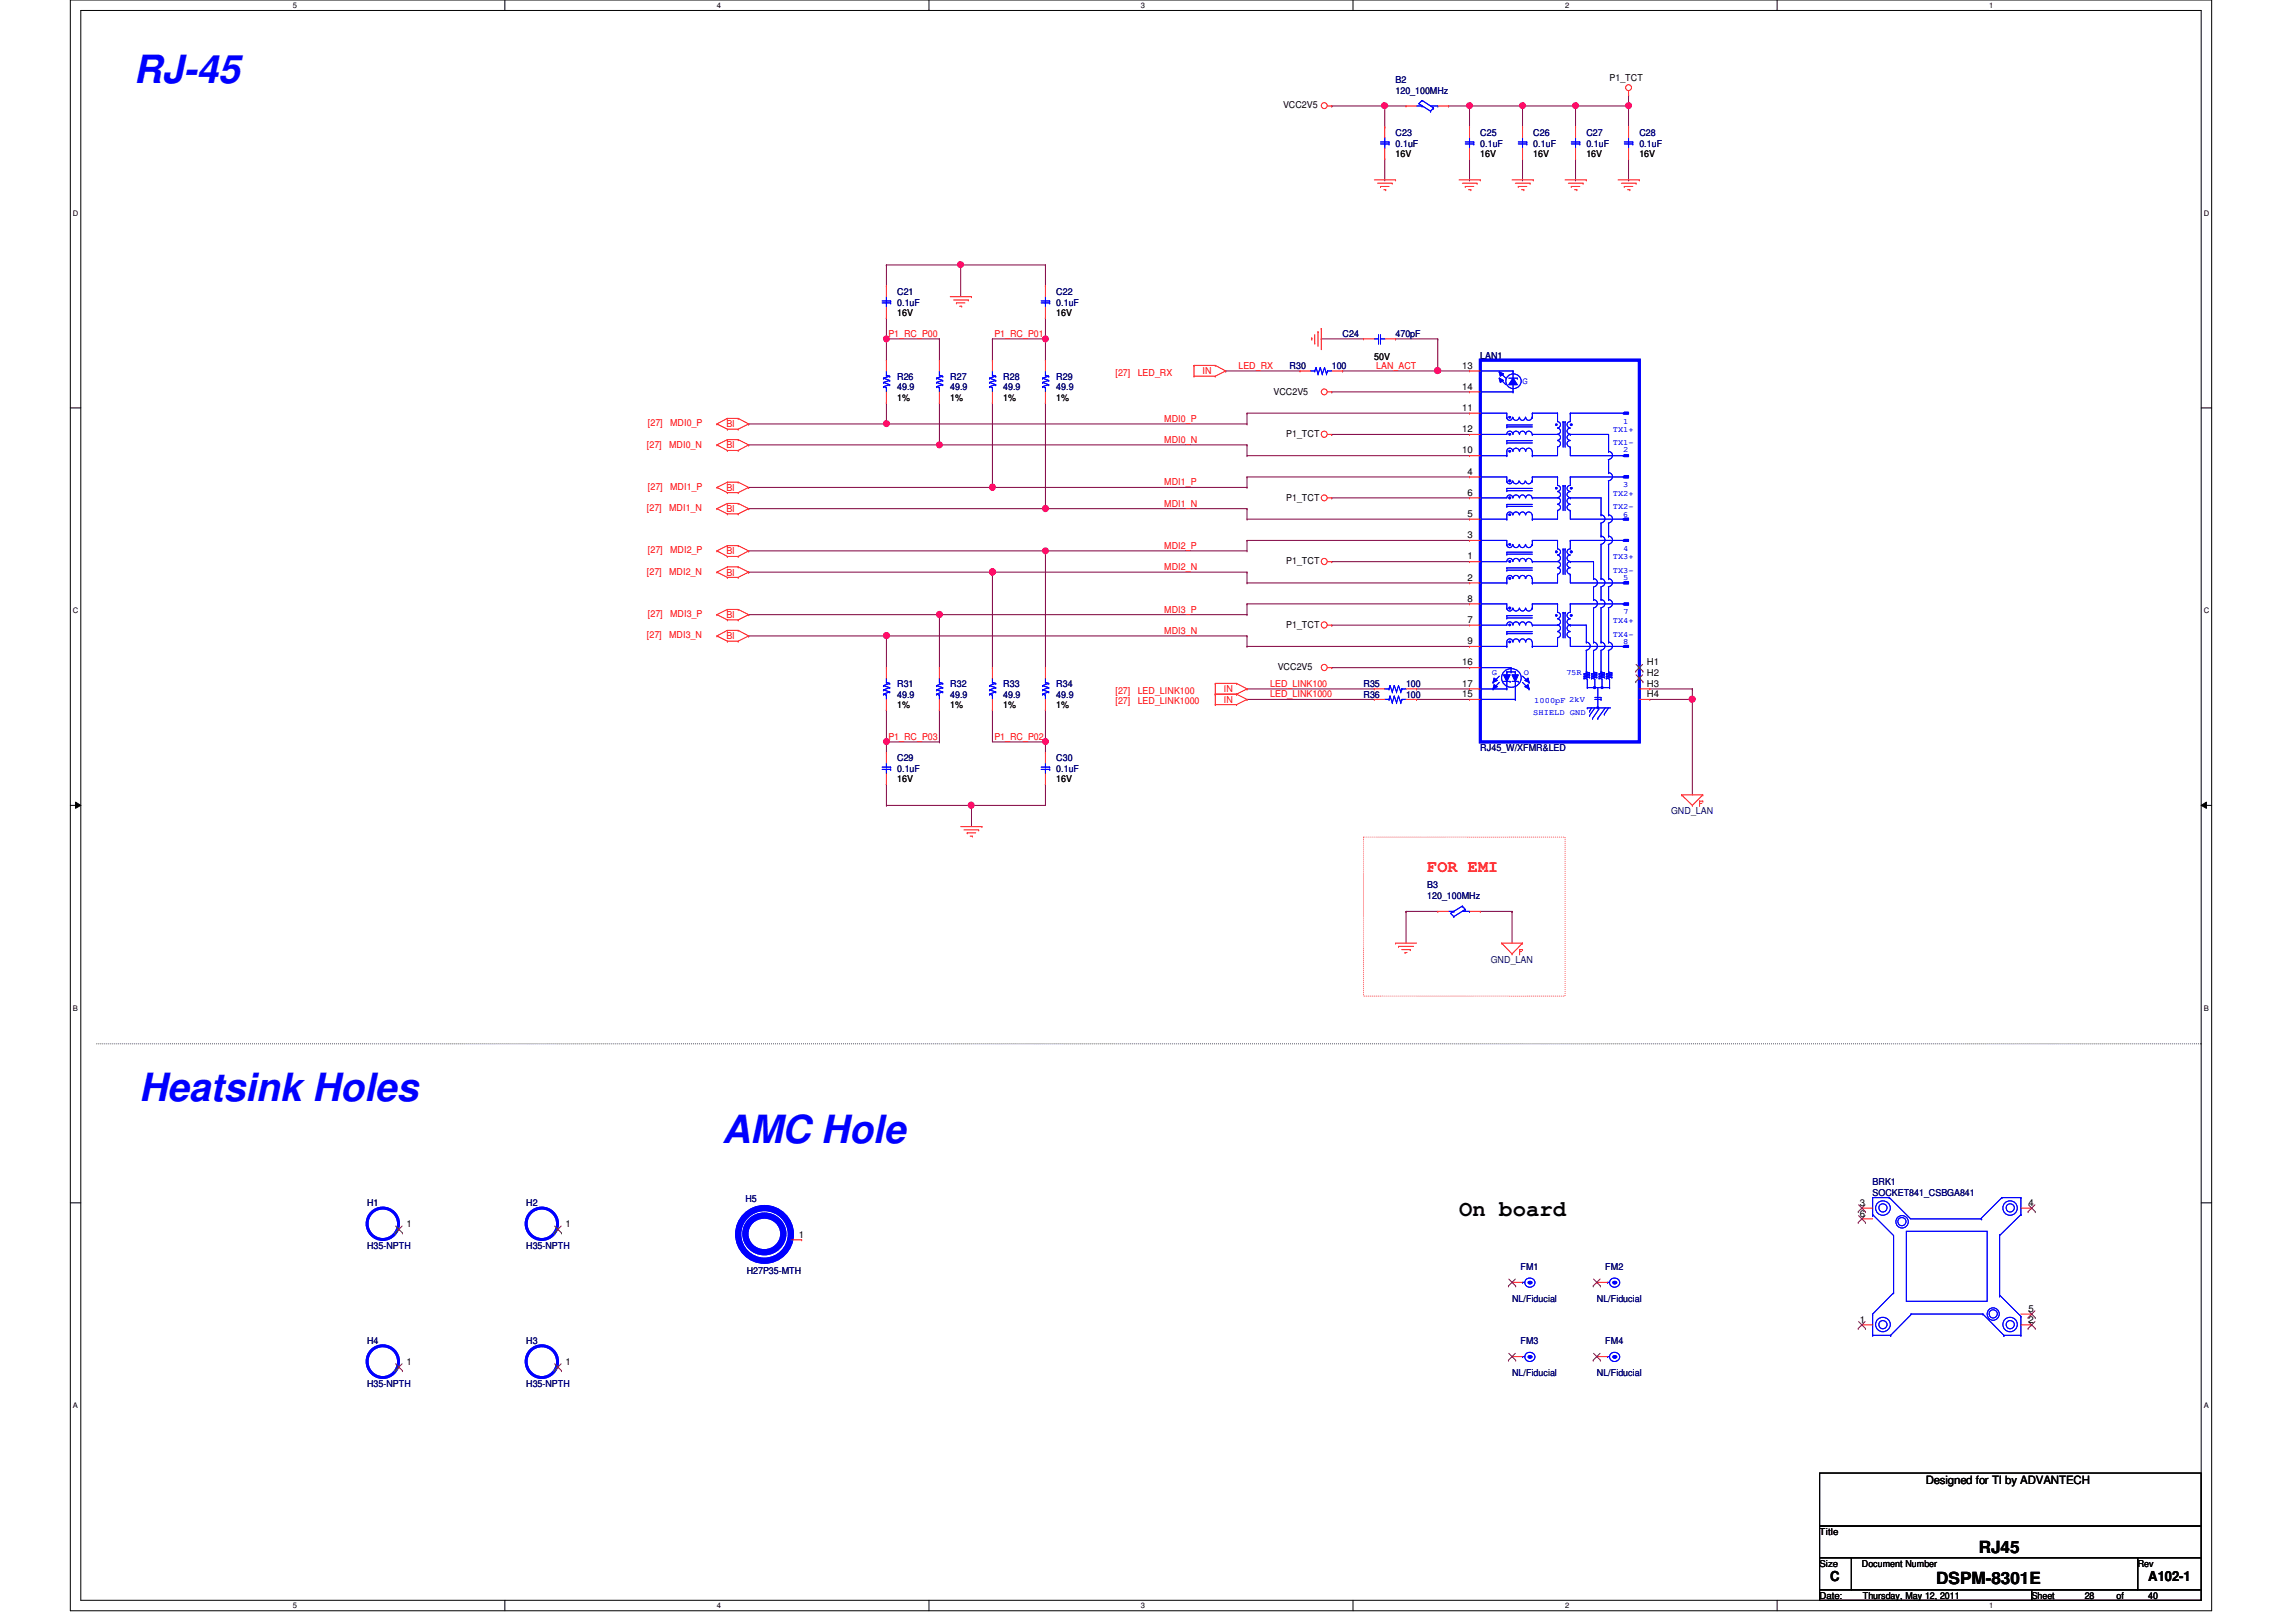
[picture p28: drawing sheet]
<svg xmlns="http://www.w3.org/2000/svg" width="297mm" height="210mm" viewBox="0 0 297 210" stroke-linecap="round" stroke-linejoin="round" font-family="sans-serif">
<defs><g id="words">
<g font-size="5" fill="#00f">
<text x="17.3" y="10.8">RJ-45</text>
<text x="18" y="142.5">Heatsink Holes</text>
<text x="93.4" y="147.9">AMC Hole</text>
</g>
<text font-size="2.9" x="188.8" y="157.4">On board</text>
<text font-size="2.2" fill="#f00" x="184.7" y="112.9">FOR EMI</text>
<g font-size="2.2">
<text x="256" y="200.9">RJ45</text>
<text x="250.5" y="205">DSPM-8301E</text>
</g>
<g font-size="1.8">
<text x="236.8" y="204.6">C</text>
<text x="277.9" y="204.6">A102-1</text>
</g>
<text font-size="1.5" x="249.1" y="192">Designed for TI by ADVANTECH</text>
<g font-size="1.2" fill="#000080">
<text x="180.5" y="10.7">B2</text>
<text x="180.5" y="17.6">C23</text>
<text x="180.5" y="12.1">120_100MHz</text>
<text x="191.5" y="17.6">C25</text>
<text x="198.4" y="17.6">C26</text>
<text x="205.2" y="17.6">C27</text>
<text x="212.1" y="17.6">C28</text>
<text x="180.5" y="19">0.1uF</text>
<text x="191.5" y="19">0.1uF</text>
<text x="198.4" y="19">0.1uF</text>
<text x="205.2" y="19">0.1uF</text>
<text x="212.1" y="19">0.1uF</text>
<text x="116.1" y="38.1">C21</text>
<text x="116.1" y="39.5">0.1uF</text>
<text x="136.6" y="38.1">C22</text>
<text x="136.6" y="39.5">0.1uF</text>
<text x="166.8" y="47.8">R30</text>
<text x="172.3" y="47.8">100</text>
<text x="173.7" y="43.6">C24</text>
<text x="180.5" y="43.6">470pF</text>
<text x="191.5" y="46.4">LAN1</text>
<text x="116.1" y="49.1">R26</text>
<text x="116.1" y="50.5">49.9</text>
<text x="122.9" y="49.1">R27</text>
<text x="122.9" y="50.5">49.9</text>
<text x="129.8" y="49.1">R28</text>
<text x="129.8" y="50.5">49.9</text>
<text x="136.6" y="49.1">R29</text>
<text x="136.6" y="50.5">49.9</text>
<text x="116.1" y="88.9">R31</text>
<text x="122.9" y="88.9">R32</text>
<text x="129.8" y="88.9">R33</text>
<text x="136.6" y="88.9">R34</text>
<text x="176.4" y="88.9">R35</text>
<text x="181.9" y="88.9">100</text>
<text x="116.1" y="90.3">49.9</text>
<text x="122.9" y="90.3">49.9</text>
<text x="129.8" y="90.3">49.9</text>
<text x="136.6" y="90.3">49.9</text>
<text x="176.4" y="90.3">R36</text>
<text x="181.9" y="90.3">100</text>
<text x="116.1" y="98.5">C29</text>
<text x="116.1" y="99.9">0.1uF</text>
<text x="136.6" y="98.5">C30</text>
<text x="136.6" y="99.9">0.1uF</text>
<text x="191.5" y="97.2">RJ45_W/XFMR&amp;LED</text>
<text x="216.2" y="105.4">GND_LAN</text>
<text x="184.7" y="115">B3</text>
<text x="184.7" y="116.3">120_100MHz</text>
<text x="192.9" y="124.6">GND_LAN</text>
<text x="96.4" y="155.6">H5</text>
<text x="242.3" y="153.4">BRK1</text>
<text x="242.3" y="154.7">SOCKET841_CSBGA841</text>
<text x="47.5" y="156.1">H1</text>
<text x="47.5" y="161.6">H35-NPTH</text>
<text x="68.1" y="156.1">H2</text>
<text x="68.1" y="161.6">H35-NPTH</text>
<text x="96.6" y="164.9">H27P35-MTH</text>
<text x="196.7" y="164.3">FM1</text>
<text x="207.7" y="164.3">FM2</text>
<text x="47.5" y="173.9">H4</text>
<text x="68.1" y="173.9">H3</text>
<text x="195.6" y="168.4">NL/Fiducial</text>
<text x="196.7" y="173.9">FM3</text>
<text x="206.6" y="168.4">NL/Fiducial</text>
<text x="207.7" y="173.9">FM4</text>
<text x="47.5" y="179.5">H35-NPTH</text>
<text x="68.1" y="179.5">H35-NPTH</text>
<text x="195.6" y="178.1">NL/Fiducial</text>
<text x="206.6" y="178.1">NL/Fiducial</text>
</g>
<g font-size="1.2">
<text x="208.2" y="10.5">P1_TCT</text>
<text x="166" y="14">VCC2V5</text>
<text x="180.5" y="20.3">16V</text>
<text x="191.5" y="20.3">16V</text>
<text x="198.4" y="20.3">16V</text>
<text x="205.2" y="20.3">16V</text>
<text x="212.1" y="20.3">16V</text>
<text x="116.1" y="40.9">16V</text>
<text x="136.6" y="40.9">16V</text>
<text x="177.8" y="46.7">50V</text>
<text x="189.2" y="47.7">13</text>
<text x="116.1" y="51.9">1%</text>
<text x="122.9" y="51.9">1%</text>
<text x="129.8" y="51.9">1%</text>
<text x="136.6" y="51.9">1%</text>
<text x="164.8" y="51.1">VCC2V5</text>
<text x="189.2" y="50.4">14</text>
<text x="189.2" y="53.2">11</text>
<text x="166.4" y="56.6">P1_TCT</text>
<text x="189.2" y="58.7">10</text>
<text x="189.2" y="55.9">12</text>
<text x="166.4" y="64.8">P1_TCT</text>
<text x="189.9" y="61.4">4</text>
<text x="189.9" y="64.1">6</text>
<text x="189.9" y="69.6">3</text>
<text x="189.9" y="66.9">5</text>
<text x="166.4" y="73">P1_TCT</text>
<text x="189.9" y="72.4">1</text>
<text x="189.9" y="75.1">2</text>
<text x="189.9" y="77.9">8</text>
<text x="166.4" y="81.2">P1_TCT</text>
<text x="189.9" y="80.6">7</text>
<text x="189.9" y="83.4">9</text>
<text x="165.3" y="86.7">VCC2V5</text>
<text x="189.2" y="86.1">16</text>
<text x="189.2" y="88.9">17</text>
<text x="213.1" y="88.9">H3</text>
<text x="213.1" y="86.1">H1</text>
<text x="213.1" y="87.5">H2</text>
<text x="116.1" y="91.7">1%</text>
<text x="122.9" y="91.7">1%</text>
<text x="129.8" y="91.7">1%</text>
<text x="136.6" y="91.7">1%</text>
<text x="189.2" y="90.2">15</text>
<text x="213.1" y="90.2">H4</text>
<text x="116.1" y="101.3">16V</text>
<text x="136.6" y="101.3">16V</text>
<text x="52.6" y="158.8">1</text>
<text x="73.1" y="158.8">1</text>
<text x="103.3" y="160.1">1</text>
<text x="240.6" y="156">3</text>
<text x="240.6" y="157.4">6</text>
<text x="262.4" y="156">4</text>
<text x="240.6" y="171.2">1</text>
<text x="262.4" y="171.2">2</text>
<text x="262.4" y="169.8">5</text>
<text x="52.6" y="176.6">1</text>
<text x="73.1" y="176.6">1</text>
<text x="235.4" y="198.6">Title</text>
<text x="235.4" y="202.7">Size</text>
<text x="240.9" y="202.7">Document Number</text>
<text x="276.6" y="202.7">Rev</text>
<text x="235.4" y="206.9">Date:</text>
<text x="241" y="206.9">Thursday, May 12, 2011</text>
<text x="262.8" y="206.9">Sheet</text>
<text x="269.7" y="206.9">28</text>
<text x="273.8" y="206.9">of</text>
<text x="277.9" y="206.9">40</text>
</g>
<g font-size="1.2" fill="#f00">
<text x="114.9" y="43.6">P1_RC_P00</text>
<text x="128.6" y="43.6">P1_RC_P01</text>
<text x="160.2" y="47.8">LED_RX</text>
<text x="178.1" y="47.8">LAN_ACT</text>
<text x="144.3" y="48.6">[27]</text>
<text x="147.2" y="48.6">LED_RX</text>
<text x="155.6" y="48.4">IN</text>
<text x="83.7" y="57.9">[27]</text>
<text x="83.8" y="55.2">[27]</text>
<text x="86.6" y="57.9">MDI0_N</text>
<text x="86.7" y="55.2">MDI0_P</text>
<text x="94" y="55.3">BI</text>
<text x="94" y="58">BI</text>
<text x="150.6" y="57.3">MDI0_N</text>
<text x="150.6" y="54.6">MDI0_P</text>
<text x="83.8" y="63.4">[27]</text>
<text x="86.7" y="63.4">MDI1_P</text>
<text x="94" y="63.5">BI</text>
<text x="150.6" y="65.6">MDI1_N</text>
<text x="150.6" y="62.8">MDI1_P</text>
<text x="83.7" y="66.1">[27]</text>
<text x="83.8" y="71.6">[27]</text>
<text x="86.6" y="66.1">MDI1_N</text>
<text x="86.7" y="71.6">MDI2_P</text>
<text x="94" y="71.8">BI</text>
<text x="94" y="66.3">BI</text>
<text x="150.6" y="71">MDI2_P</text>
<text x="83.7" y="74.4">[27]</text>
<text x="86.6" y="74.4">MDI2_N</text>
<text x="94" y="74.5">BI</text>
<text x="150.6" y="73.8">MDI2_N</text>
<text x="83.7" y="82.6">[27]</text>
<text x="83.8" y="79.8">[27]</text>
<text x="86.6" y="82.6">MDI3_N</text>
<text x="86.7" y="79.8">MDI3_P</text>
<text x="94" y="80">BI</text>
<text x="94" y="82.7">BI</text>
<text x="150.6" y="79.3">MDI3_P</text>
<text x="150.6" y="82">MDI3_N</text>
<text x="144.3" y="89.7">[27]</text>
<text x="147.2" y="89.7">LED_LINK100</text>
<text x="158.3" y="89.6">IN</text>
<text x="164.3" y="88.9">LED_LINK100</text>
<text x="114.9" y="95.8">P1_RC_P03</text>
<text x="128.6" y="95.8">P1_RC_P02</text>
<text x="144.3" y="91.1">[27]</text>
<text x="147.2" y="91.1">LED_LINK1000</text>
<text x="158.3" y="91">IN</text>
<text x="164.3" y="90.3">LED_LINK1000</text>
</g>
<text font-size="1.2" fill="#00f" x="197" y="49.7">G</text>
<g font-size="1.1" fill="#00f">
<text x="208.7" y="57.6">TX1-</text>
<text x="208.7" y="55.9">TX1+</text>
<text x="210" y="58.5">2</text>
<text x="210" y="54.8">1</text>
<text x="208.7" y="65.9">TX2-</text>
<text x="208.7" y="64.1">TX2+</text>
<text x="210" y="63">3</text>
<text x="210" y="71.3">4</text>
<text x="210" y="66.9">6</text>
<text x="208.7" y="72.4">TX3+</text>
<text x="208.7" y="74.2">TX3-</text>
<text x="210" y="75.1">5</text>
<text x="208.7" y="80.6">TX4+</text>
<text x="208.7" y="82.4">TX4-</text>
<text x="210" y="79.5">7</text>
<text x="210" y="83.4">8</text>
<text x="193" y="87.3">G</text>
<text x="197.1" y="87.3">O</text>
<text x="202.6" y="87.3">75R</text>
<text x="198.4" y="92.5">SHIELD GND</text>
<text x="198.5" y="91">1000pF 2kV</text>
</g>
<g font-size="1">
<text x="37.9" y="1">5</text>
<text x="92.7" y="1">4</text>
<text x="147.6" y="1">3</text>
<text x="202.5" y="1">2</text>
<text x="257.3" y="1">1</text>
<text x="9.4" y="27.9">D</text>
<text x="285.1" y="27.9">D</text>
<text x="9.4" y="79.4">C</text>
<text x="285.1" y="79.4">C</text>
<text x="9.4" y="130.8">B</text>
<text x="285.1" y="130.8">B</text>
<text x="9.4" y="182.2">A</text>
<text x="285.1" y="182.2">A</text>
<text x="37.9" y="208.1">5</text>
<text x="92.7" y="208.1">4</text>
<text x="147.6" y="208.1">3</text>
<text x="202.5" y="208.1">2</text>
<text x="257.3" y="208.1">1</text>
</g>
</g></defs>
<path d="M9.1 0h277v208.4h-277zM10.5 1.4h274.3v205.7h-274.3z" fill="none" stroke="#000" stroke-width=".13"/>
<g fill="#fff">
<path d="M37.9 .1h.5v1.1h-.5z"/>
<path d="M37.9 207.2h.5v1.1h-.5z"/>
</g>
<path d="M65.3 0v1.4M65.3 207.1v1.3" fill="none" stroke="#000" stroke-width=".13"/>
<g fill="#fff">
<path d="M92.7 .1h.6v1.1h-.6z"/>
<path d="M92.7 207.2h.6v1.1h-.6z"/>
</g>
<path d="M120.2 0v1.4M120.2 207.1v1.3" fill="none" stroke="#000" stroke-width=".13"/>
<g fill="#fff">
<path d="M147.6 .1h.6v1.1h-.6z"/>
<path d="M147.6 207.2h.6v1.1h-.6z"/>
</g>
<path d="M175 0v1.4M175 207.1v1.3" fill="none" stroke="#000" stroke-width=".13"/>
<g fill="#fff">
<path d="M202.5 .1h.5v1.1h-.5z"/>
<path d="M202.5 207.2h.5v1.1h-.5z"/>
</g>
<path d="M229.9 0v1.4M229.9 207.1v1.3" fill="none" stroke="#000" stroke-width=".13"/>
<g fill="#fff">
<path d="M257.3 .1h.6v1.1h-.6z"/>
<path d="M257.3 207.2h.6v1.1h-.6z"/>
<path d="M9.4 27.1h.8v1.1h-.8z"/>
<path d="M285.1 27.1h.7v1.1h-.7z"/>
<path d="M9.4 78.5h.8v1.1h-.8z"/>
<path d="M285.1 78.5h.7v1.1h-.7z"/>
</g>
<path d="M9.1 52.8h1.4M284.8 52.8h1.3" fill="none" stroke="#000" stroke-width=".13"/>
<g fill="#fff">
<path d="M9.4 129.9h.7v1.1h-.7z"/>
<path d="M285.1 129.9h.6v1.1h-.6z"/>
</g>
<path d="M9.1 104.2h1.4M9.8 103.8l.7 .4-.7 .4zM284.8 104.2l.6-.4v.8zM284.8 104.2h1.3" fill="none" stroke="#000" stroke-width=".13"/>
<path d="M9.8 103.8l.7 .4-.7 .4zM284.8 104.2l.6-.4v.8z" fill="#000"/>
<g fill="#fff">
<path d="M9.4 181.4h.7v1.1h-.7z"/>
<path d="M285.1 181.4h.6v1.1h-.6z"/>
</g>
<path d="M9.1 155.7h1.4M284.8 155.7h1.3" fill="none" stroke="#000" stroke-width=".13"/>
<path d="M176.4 108.3h26.1v20.6h-26.1z" fill="none" stroke="#f00" stroke-width=".13" stroke-dasharray="0 .3"/>
<path d="M12.5 135.1h272.3M284.8 135.1h.1" fill="none" stroke="#000" stroke-width=".13" stroke-dasharray="0 .3"/>
<path d="M96.9 54.9h.1M96.9 54.9h17.8M121.5 57.6h.1M121.5 57.6h39.8M161.3 90.5h.1M161.3 90.5h16.5M183.3 89.2h.1M183.3 89.2h6.8" fill="none" stroke="#800040" stroke-width=".13"/>
<circle cx="121.5" cy="57.6" r=".38" fill="#f0f"/>
<circle cx="121.5" cy="57.6" r=".38" fill="none" stroke="#f0f" stroke-width=".13"/>
<path d="M135.3 65.8h.1M135.3 65.8h26" fill="none" stroke="#800040" stroke-width=".13"/>
<circle cx="135.2" cy="65.8" r=".39" fill="#f0f"/>
<circle cx="135.2" cy="65.8" r=".39" fill="none" stroke="#f0f" stroke-width=".13"/>
<path d="M114.7 54.9h.1M114.7 54.9h46.6" fill="none" stroke="#800040" stroke-width=".13"/>
<circle cx="114.7" cy="54.8" r=".38" fill="#f0f"/>
<circle cx="114.7" cy="54.8" r=".38" fill="none" stroke="#f0f" stroke-width=".13"/>
<path d="M114.7 43.9h.1M114.7 43.9v2.7" fill="none" stroke="#800040" stroke-width=".13"/>
<circle cx="114.7" cy="43.9" r=".38" fill="#f0f"/>
<circle cx="114.7" cy="43.9" r=".38" fill="none" stroke="#f0f" stroke-width=".13"/>
<path d="M121.5 43.9h.1M121.5 43.9v2.7M135.3 43.9h.1M135.3 43.9v2.7" fill="none" stroke="#800040" stroke-width=".13"/>
<circle cx="135.3" cy="43.9" r=".38" fill="#f0f"/>
<circle cx="135.3" cy="43.9" r=".38" fill="none" stroke="#f0f" stroke-width=".13"/>
<path d="M114.7 34.3h.1M114.7 34.3v2.7M124.3 34.3h.1M124.3 34.3v4.1M124.3 34.3h11" fill="none" stroke="#800040" stroke-width=".13"/>
<circle cx="124.3" cy="34.2" r=".39" fill="#f0f"/>
<circle cx="124.3" cy="34.2" r=".39" fill="none" stroke="#f0f" stroke-width=".13"/>
<path d="M135.3 34.3h.1M135.3 34.3v2.7M128.4 43.9h.1M128.4 43.9v2.7M96.9 79.5h.1M96.9 79.5h64.4M121.5 79.5h.1M183.3 90.5h.1M183.3 90.5h6.8" fill="none" stroke="#800040" stroke-width=".13"/>
<circle cx="121.5" cy="79.5" r=".39" fill="#f0f"/>
<circle cx="121.5" cy="79.5" r=".39" fill="none" stroke="#f0f" stroke-width=".13"/>
<path d="M128.4 74h.1M128.4 74v12.4M128.4 74h32.9" fill="none" stroke="#800040" stroke-width=".13"/>
<circle cx="128.4" cy="74" r=".39" fill="#f0f"/>
<circle cx="128.4" cy="74" r=".39" fill="none" stroke="#f0f" stroke-width=".13"/>
<g fill="none" stroke="#800040" stroke-width=".13">
<path d="M114.7 34.3h.1M114.7 34.3h9.6M114.7 43.9h6.8M121.5 43.9h.1M128.4 43.9h6.9M135.3 43.9h.1M135.3 41.1h.1M135.3 41.1v2.8M96.9 63.1h.1M96.9 63.1h64.4M128.4 63.1h.1M135.3 71.3h.1"/>
<path d="M135.3 71.3h26M121.5 91.9h.1M121.5 91.9v4.1M128.4 91.9h.1M128.4 91.9v4.1h6.9M135.3 91.9h.1M135.3 96h.1M135.3 91.9v4.1"/>
</g>
<circle cx="128.4" cy="63.1" r=".39" fill="#f0f"/>
<circle cx="128.4" cy="63.1" r=".39" fill="none" stroke="#f0f" stroke-width=".13"/>
<path d="M114.7 96h.1M114.7 96v1.4" fill="none" stroke="#800040" stroke-width=".13"/>
<circle cx="114.7" cy="96" r=".38" fill="#f0f"/>
<circle cx="114.7" cy="96" r=".38" fill="none" stroke="#f0f" stroke-width=".13"/>
<path d="M96.9 74h.1M96.9 74h31.5" fill="none" stroke="#800040" stroke-width=".13"/>
<circle cx="128.4" cy="74" r=".39" fill="#f0f"/>
<circle cx="128.4" cy="74" r=".39" fill="none" stroke="#f0f" stroke-width=".13"/>
<path d="M125.7 104.2h.1M125.7 104.2h9.6" fill="none" stroke="#800040" stroke-width=".13"/>
<circle cx="125.6" cy="104.2" r=".39" fill="#f0f"/>
<circle cx="125.6" cy="104.2" r=".39" fill="none" stroke="#f0f" stroke-width=".13"/>
<path d="M121.5 79.5h.1M121.5 79.5v6.9M114.7 82.3h.1M114.7 96h6.8M114.7 82.3h46.6M121.5 96h.1" fill="none" stroke="#800040" stroke-width=".13"/>
<circle cx="114.7" cy="82.2" r=".38" fill="#f0f"/>
<circle cx="114.7" cy="82.2" r=".38" fill="none" stroke="#f0f" stroke-width=".13"/>
<path d="M96.9 82.3h.1M96.9 82.3h17.8M114.7 104.2h.1M114.7 104.2h11M125.7 104.2h.1M125.7 104.2v2.8" fill="none" stroke="#800040" stroke-width=".13"/>
<circle cx="114.7" cy="82.2" r=".38" fill="#f0f"/>
<circle cx="114.7" cy="82.2" r=".38" fill="none" stroke="#f0f" stroke-width=".13"/>
<path d="M135.3 71.3h.1M135.3 71.3v15.1" fill="none" stroke="#800040" stroke-width=".13"/>
<circle cx="135.3" cy="71.3" r=".38" fill="#f0f"/>
<circle cx="135.3" cy="71.3" r=".38" fill="none" stroke="#f0f" stroke-width=".13"/>
<path d="M135.3 96h.1M135.3 96v1.4" fill="none" stroke="#800040" stroke-width=".13"/>
<circle cx="135.3" cy="96" r=".38" fill="#f0f"/>
<circle cx="135.3" cy="96" r=".38" fill="none" stroke="#f0f" stroke-width=".13"/>
<g fill="none" stroke="#800040" stroke-width=".13">
<path d="M170.9 43.9h.1M170.9 43.9h5.5M172.3 50.7h.1M172.3 50.7h17.8M173.7 48h.1M173.7 48h12.3M180.5 43.9h.1M180.5 43.9h5.5M96.9 71.3h.1M96.9 71.3h38.4M161.3 89.2h.1M161.3 89.2h16.5"/>
<path d="M172.3 86.4h.1M172.3 86.4h17.8M135.3 101.5h.1M135.3 101.5v2.7M181.9 117.9h.1M181.9 117.9h4.1M181.9 117.9v4.1"/>
</g>
<circle cx="186" cy="48" r=".39" fill="#f0f"/>
<circle cx="186" cy="48" r=".39" fill="none" stroke="#f0f" stroke-width=".13"/>
<path d="M158.6 48h.1M158.6 48h9.6M186 48h.1M186 48h4.1" fill="none" stroke="#800040" stroke-width=".13"/>
<circle cx="186" cy="48" r=".39" fill="#f0f"/>
<circle cx="186" cy="48" r=".39" fill="none" stroke="#f0f" stroke-width=".13"/>
<path d="M197 13.7h.1M197 13.7v2.7M203.8 13.7h.1M203.8 13.7v2.7M210.7 12.3h.1M210.7 12.3v1.4" fill="none" stroke="#800040" stroke-width=".13"/>
<circle cx="203.8" cy="13.7" r=".38" fill="#f0f"/>
<circle cx="203.8" cy="13.7" r=".38" fill="none" stroke="#f0f" stroke-width=".13"/>
<path d="M190.1 13.7h.1M190.1 13.7h6.9M210.7 13.7h.1M210.7 13.7v2.7" fill="none" stroke="#800040" stroke-width=".13"/>
<circle cx="190.1" cy="13.7" r=".38" fill="#f0f"/>
<circle cx="190.1" cy="13.7" r=".38" fill="none" stroke="#f0f" stroke-width=".13"/>
<path d="M203.8 13.7h.1M203.8 13.7h6.9" fill="none" stroke="#800040" stroke-width=".13"/>
<circle cx="210.7" cy="13.7" r=".38" fill="#f0f"/>
<circle cx="210.7" cy="13.7" r=".38" fill="none" stroke="#f0f" stroke-width=".13"/>
<path d="M197 13.7h.1M197 13.7h6.8" fill="none" stroke="#800040" stroke-width=".13"/>
<circle cx="197" cy="13.7" r=".38" fill="#f0f"/>
<circle cx="197" cy="13.7" r=".38" fill="none" stroke="#f0f" stroke-width=".13"/>
<path d="M179.2 13.7h.1M179.2 13.7v2.7M187.4 13.7h.1M187.4 13.7h2.7M190.1 13.7h.1M190.1 13.7v2.7" fill="none" stroke="#800040" stroke-width=".13"/>
<circle cx="179.1" cy="13.7" r=".39" fill="#f0f"/>
<circle cx="179.1" cy="13.7" r=".39" fill="none" stroke="#f0f" stroke-width=".13"/>
<g fill="none" stroke="#800040" stroke-width=".13">
<path d="M172.3 13.7h.1M172.3 13.7h9.6M179.2 13.7h.1M179.2 23.3h.1M179.2 20.6v2.7M190.1 23.3h.1M190.1 20.6v2.7M197 23.3h.1M197 20.6v2.7M203.8 23.3h.1M203.8 20.6v2.7M210.7 23.3h.1"/>
<path d="M210.7 20.6v2.7M96.9 57.6h.1M114.7 41.1h.1M114.7 41.1v2.8M121.5 52.1h.1M121.5 52.1v5.5h-24.6M128.4 52.1h.1M128.4 52.1v11M135.3 52.1h.1M135.3 52.1v13.7h-38.4M161.3 57.6h.1M161.3 59h.1"/>
<path d="M161.3 53.5h.1M161.3 54.9h.1M161.3 53.5v1.4M161.3 57.6v1.4M161.3 59h28.8M161.3 53.5h28.8M172.3 56.2h.1M172.3 56.2h17.8M186 43.9h.1M186 43.9v4.1M96.9 65.8h.1M161.3 65.8h.1"/>
<path d="M161.3 74h.1M161.3 75.4h.1M161.3 67.2h.1M161.3 61.7h.1M161.3 63.1h.1M161.3 69.9h.1M161.3 71.3h.1M161.3 78.1h.1M161.3 79.5h.1M161.3 61.7v1.4M161.3 65.8v1.4M161.3 69.9v1.4"/>
<path d="M161.3 74v1.4M161.3 78.1v1.4M161.3 75.4h28.8M161.3 67.2h28.8M161.3 61.7h28.8M161.3 69.9h28.8M161.3 78.1h28.8M172.3 64.4h.1M172.3 72.7h.1M172.3 64.4h17.8M172.3 72.7h17.8M161.3 82.3h.1"/>
<path d="M161.3 83.7h.1M161.3 82.3v1.4M161.3 83.7h28.8M172.3 80.9h.1M172.3 80.9h17.8M213.4 90.5h5.5M218.9 90.5h.1M218.9 90.5v12.4M191.5 117.9h4.1M195.6 117.9h.1M195.6 117.9v4.1"/>
</g>
<circle cx="218.9" cy="90.5" r=".4" fill="#f0f"/>
<circle cx="218.9" cy="90.5" r=".4" fill="none" stroke="#f0f" stroke-width=".13"/>
<path d="M114.7 52.1h.1M114.7 52.1v2.8M114.7 91.9h.1M114.7 82.3h.1M114.7 82.3v4.1M114.7 91.9v4.1M213.4 89.2h5.5M218.9 89.2h.1M218.9 89.2v1.3M114.7 101.5h.1M114.7 101.5v2.7" fill="none" stroke="#800040" stroke-width=".13"/>
<g fill="none" stroke="#f00" stroke-width=".13">
<path d="M171.7 13.7h.6M172.3 13.7h.1M210.7 12.3h.1M210.7 16.4h.1M210.7 11.8v.5M210.7 16.4v1.4M210.7 19.2v1.4M122.9 38.4h2.8M123.4 38.8h1.9M123.7 39.2h.1M123.7 39.2h1.1M124.2 39.6h.2"/>
<path d="M124.4 39.6h.1M125.3 38.8h.1M125.7 38.4h.1M177.8 23.3h2.7M178.2 23.7h1.9M178.6 24.1h.1M178.6 24.1h1.1M179 24.6h.3M179.3 24.6h.1M180.1 23.7h.1M180.5 23.3h.1M188.8 23.3h2.7"/>
<path d="M189.2 23.7h1.9M189.6 24.1h.1M189.6 24.1h1.1M190 24.6h.3M190.3 24.6h.1M191.1 23.7h.1M191.5 23.3h.1M195.6 23.3h2.8M196 23.7h1.9M196.4 24.1h.1M196.4 24.1h1.1M196.8 24.6h.3"/>
<path d="M197.1 24.6h.1M197.9 23.7h.1M198.4 23.3h.1M202.5 23.3h2.7M202.9 23.7h1.9M203.3 24.1h.1M203.3 24.1h1.1M203.7 24.6h.3M204 24.6h.1M204.8 23.7h.1M205.2 23.3h.1M209.3 23.3h2.8"/>
<path d="M209.8 23.7h1.9M210.1 24.1h.1M210.1 24.1h1.1M210.6 24.6h.3M210.7 20.6h.1M210.9 24.6h.1M211.7 23.7h.1M212.1 23.3h.1M92.7 54.9h.1M92.7 57.6h.1M92.7 54.9l1.4 .6M92.7 57.6l1.4 .7"/>
<path d="M94.1 54.1h.1M94.1 55.5h.1M94.1 56.9h.1M94.1 58.3h.1M94.1 54.1h1.4M94.1 54.1l-1.4 .8M94.1 55.5h1.4M94.1 56.9h1.4M94.1 56.9l-1.4 .7M94.1 58.3h1.4M95.5 54.1h.1M95.5 55.5h.1"/>
<path d="M95.5 56.9h.1M95.5 58.3h.1M95.5 54.1l1.4 .8M95.5 56.9l1.4 .7M96.9 54.9h.1M96.9 57.6h.1M96.9 54.9l-1.4 .6M96.9 57.6l-1.4 .7M154.5 48.7h.1M154.5 47.3h.1M154.5 47.3h2.7M154.5 48.7h2.7"/>
<path d="M154.5 47.3v1.4M157.2 47.3h.1M157.2 48.7h.1M157.2 47.3l1.4 .7M158.6 48h.1M158.6 48l-1.4 .7M169.7 43.7h.1M169.7 43.7v.3M170.1 44.4h.1M170.1 43.3v1.1M170.5 42.9h.1M170.5 42.9v1.9"/>
<path d="M170.9 42.5h.1M170.9 42.5v2.8M171.7 50.7h.6M171.7 56.2h.6M172.3 50.7h.1M172.3 56.2h.1M92.7 79.5h.1M92.7 71.3h.1M92.7 74h.1M92.7 63.1h.1M92.7 65.8h.1M92.7 79.5l1.4 .7"/>
<path d="M92.7 71.3l1.4 .7M92.7 74l1.4 .7M92.7 63.1l1.4 .7M92.7 65.8l1.4 .7M94.1 78.9h.1M94.1 70.6h.1M94.1 72h.1M94.1 73.4h.1M94.1 74.7h.1M94.1 62.4h.1M94.1 63.8h.1M94.1 65.2h.1"/>
<path d="M94.1 66.5h.1M94.1 78.9h1.4M94.1 78.9l-1.4 .6M94.1 70.6h1.4M94.1 70.6l-1.4 .7M94.1 72h1.4M94.1 73.4h1.4M94.1 73.4l-1.4 .6M94.1 74.7h1.4M94.1 62.4h1.4M94.1 62.4l-1.4 .7M94.1 63.8h1.4"/>
<path d="M94.1 65.2h1.4M94.1 65.2l-1.4 .6M94.1 66.5h1.4M95.5 78.9h.1M95.5 70.6h.1M95.5 72h.1M95.5 73.4h.1M95.5 74.7h.1M95.5 62.4h.1M95.5 63.8h.1M95.5 65.2h.1M95.5 66.5h.1"/>
<path d="M95.5 78.9l1.4 .6M95.5 70.6l1.4 .7M95.5 73.4l1.4 .6M95.5 62.4l1.4 .7M95.5 65.2l1.4 .6M96.9 79.5h.1M96.9 71.3h.1M96.9 74h.1M96.9 63.1h.1M96.9 65.8h.1M96.9 79.5l-1.4 .7M96.9 71.3l-1.4 .7"/>
<path d="M96.9 74l-1.4 .7M96.9 63.1l-1.4 .7M96.9 65.8l-1.4 .7M171.7 64.4h.6M171.7 72.7h.6M172.3 64.4h.1M172.3 72.7h.1M92.7 82.3h.1M92.7 82.3l1.4 .7M94.1 80.2h.1M94.1 81.6h.1M94.1 83h.1"/>
<path d="M94.1 80.2h1.4M94.1 81.6h1.4M94.1 81.6l-1.4 .7M94.1 83h1.4M95.5 80.2h.1M95.5 81.6h.1M95.5 83h.1M95.5 81.6l1.4 .7M96.9 82.3h.1M96.9 82.3l-1.4 .7M157.2 89.8h.1M157.2 88.4h.1"/>
<path d="M157.2 91.2h.1M157.2 88.4h2.8M157.2 89.8h2.8M157.2 88.4v2.8M157.2 91.2h2.8M160 88.4h.1M160 89.8h.1M160 91.2h.1M160 88.4l1.3 .8M160 89.8l1.3 .7M161.3 89.2h.1M161.3 90.5h.1"/>
<path d="M161.3 89.2l-1.3 .6M161.3 90.5l-1.3 .7M171.7 86.4h.6M171.7 80.9h.6M172.3 86.4h.1M172.3 80.9h.1M124.3 107h2.7M124.7 107.4h1.9M125.1 107.8h.1M125.1 107.8h1.1M125.5 108.2h.3M125.8 108.2h.1"/>
<path d="M126.6 107.4h.1M127 107h.1M217.5 102.9h.1M217.5 102.9h2.8M217.5 102.9l1.4 1.3M218.9 104.2h.1M219.9 103.7h.1M219.9 104.2h.1M219.9 104h.1M219.9 103.7h.4M219.9 103.7v.5M219.9 104h.3"/>
<path d="M220.3 102.9h.1M220.3 103.7h.1M220.3 102.9l-1.4 1.3M180.5 122h.1M180.5 122h2.8M180.9 122.5h.1M180.9 122.5h2M181.4 122.9h1.1M181.8 123.3h.1M181.8 123.3h.2M182.5 122.9h.1M194.3 122h.1"/>
<path d="M194.3 122h2.7M194.3 122l1.3 1.4M195.6 123.4h.1M196.6 122.9h.1M196.6 123.4h.1M196.6 123.1h.1M196.6 122.9h.4M196.6 122.9v.5M196.6 123.1h.2M197 122h.1M197 122.9h.1M197 122l-1.4 1.4"/>
<path d="M72.2 159.1h.1"/>
<circle cx="171.3" cy="13.7" r=".38"/>
<circle cx="210.7" cy="11.3" r=".38"/>
<circle cx="171.3" cy="56.2" r=".39"/>
<circle cx="171.3" cy="50.7" r=".38"/>
<circle cx="171.3" cy="72.7" r=".39"/>
<circle cx="171.3" cy="64.4" r=".38"/>
<circle cx="171.3" cy="86.4" r=".39"/>
<circle cx="171.3" cy="80.9" r=".39"/>
</g>
<path d="M235.4 190.6h49.4v6.9h-49.4zM235.4 197.5h49.4v4.1h-49.4zM235.4 201.6h4.1v4.1h-4.1zM235.4 205.7h27.4v1.4h-27.4zM239.5 201.6h37.1v4.1h-37.1zM262.8 205.7h22v1.4h-22zM276.6 201.6h8.2v4.1h-8.2z" fill="none" stroke="#000" stroke-width=".13"/>
<circle cx="70.1" cy="158.4" r="2.04" fill="none" stroke="#00f" stroke-width=".38"/>
<path d="M71.7 159.6h.1M71.8 158.7l.8 .9M72.6 158.7l-.9 .9M72.6 159.6h.1" fill="none" stroke="#804000" stroke-width=".13"/>
<g fill="none" stroke="#00f" stroke-width=".13">
<path d="M210.1 18.4h1.1M210.1 18.6h1.1M210.7 18.4h.1M210.7 18.6h.1M210.7 17.8v.6M210.7 18.6v.6M211.2 18.4h.1M211.2 18.6h.1M191.6 53.5h.1M191.6 59h.1M191.6 53.5h3.3M191.6 59h3.3"/>
<path d="M195.2 48.9h1.1M196.3 48.9h.1"/>
</g>
<path d="M195.7 48.9l.6 .9h-1.1z" fill-rule="evenodd" fill="#00f"/>
<g fill="none" stroke="#00f" stroke-width=".13">
<path d="M191.6 48h.1M191.6 50.7h.1M191.6 56.2h.1M191.6 48h4.1M191.6 50.7h4.1M194.9 54h.1M194.9 59h.1M194.9 55.2h.1M194.9 55h.1M194.9 57h.1M194.9 57.3h.1M194.9 53.5v.5"/>
<path d="M194.9 55.2h3.3M194.9 55h3.3M194.9 57h3.3M194.9 57.3h3.3M195.7 54l-.1 .2a.36 .36 0 0 1-.4 .2 .36 .36 0 0 1-.3-.4M195.7 58.4a.38 .38 0 0 0-.4-.4 .38 .38 0 0 0-.4 .4v.6M195.7 56.2a.38 .38 0 0 0-.4-.4 .38 .38 0 0 0-.4 .4h-3.3M195.7 48.9l.6 .9h-1.1zM195.7 48h.1M195.7 50.7h.1M195.7 48v.9M195.7 49.8v.9"/>
<path d="M196.5 54a.41 .41 0 0 1-.2 .4 .41 .41 0 0 1-.5-.2l-.1-.2M196.5 58.4a.4 .4 0 0 0-.4-.4 .4 .4 0 0 0-.4 .4M196.5 56.2a.4 .4 0 0 0-.4-.4 .4 .4 0 0 0-.4 .4M197.4 54l-.1 .2a.36 .36 0 0 1-.4 .2 .36 .36 0 0 1-.3-.4M197.4 58.4a.38 .38 0 0 0-.4-.4 .38 .38 0 0 0-.4 .4M197.4 56.2a.38 .38 0 0 0-.4-.4 .38 .38 0 0 0-.4 .4M198.2 54a.41 .41 0 0 1-.3 .4 .41 .41 0 0 1-.5-.2v-.2M198.2 58.4a.4 .4 0 0 0-.4-.4 .4 .4 0 0 0-.4 .4M198.2 56.2a.4 .4 0 0 0-.4-.4 .4 .4 0 0 0-.4 .4M198.2 54h.1M198.2 59h.1M198.2 53.5v.5"/>
<path d="M198.2 58.4v.6"/>
<circle cx="195.8" cy="49.3" r=".98"/>
</g>
<path d="M195.2 53.9l.2 .1-.1 .1z" fill-rule="evenodd" fill="#00f"/>
<path d="M195.2 53.9l.2 .1-.1 .1z" fill="none" stroke="#00f" stroke-width=".13"/>
<path d="M195.2 56.1l.2 .1-.1 .1z" fill-rule="evenodd" fill="#00f"/>
<path d="M195.2 56.1l.2 .1-.1 .1z" fill="none" stroke="#00f" stroke-width=".13"/>
<path d="M195.2 58.3l.2 .1-.1 .1z" fill-rule="evenodd" fill="#00f"/>
<path d="M195.2 58.3l.2 .1-.1 .1zM198.2 53.5h.1M198.2 56.2h.1M198.2 59h.1M198.2 53.5h3.3M198.2 56.2h3.3M198.2 59h3.3" fill="none" stroke="#00f" stroke-width=".13"/>
<path d="M203.2 54.9h.2l-.1 .2z" fill-rule="evenodd" fill="#00f"/>
<path d="M201.5 56.2a.38 .38 0 0 1 .4 .4 .38 .38 0 0 1-.4 .4M201.5 53.5h.1M201.5 57a.4 .4 0 0 1 .4 .4 .4 .4 0 0 1-.4 .4M201.5 55.4a.38 .38 0 0 1 .4 .4 .38 .38 0 0 1-.4 .4M201.5 53.5v1.1a.4 .4 0 0 1 .4 .4 .4 .4 0 0 1-.4 .4M202.2 54.6h.1M202.2 54.6v3.3M203.2 57a.4 .4 0 0 0-.5 .4 .4 .4 0 0 0 .4 .4M203.2 54.9h.2l-.1 .2z" fill="none" stroke="#00f" stroke-width=".13"/>
<path d="M201.3 54.9h.1v.1h-.1z" fill-rule="evenodd" fill="#00f"/>
<g fill="none" stroke="#00f" stroke-width=".13">
<path d="M201.3 54.9h.1v.1h-.1zM201.5 57.9h.1M201.5 57.9v1.1M202.5 54.6h.1M202.5 54.6v3.3M203.2 56.2a.38 .38 0 0 0-.5 .4 .38 .38 0 0 0 .4 .4M203.2 53.5v1.1a.4 .4 0 0 0-.5 .3 .4 .4 0 0 0 .4 .5M203.2 55.4a.38 .38 0 0 0-.5 .4 .38 .38 0 0 0 .4 .4M203.2 53.5h.1M203.2 57.9h.1M203.2 57.9v1.1h6.8M203.2 53.5h6.8"/>
<path d="M210 53.5h.1M210 59h.1"/>
</g>
<path d="M210.1 53.3h.6v.3h-.6l-.1-.1z" fill-rule="evenodd" fill="#00f"/>
<path d="M210.1 53.3h.6v.3h-.6l-.1-.1z" fill="none" stroke="#00f" stroke-width=".13"/>
<path d="M210.1 58.8h.6v.3h-.6l-.1-.1z" fill-rule="evenodd" fill="#00f"/>
<path d="M203.2 56.2h.1M203.2 56.2h4.9M210.1 58.8h.6v.3h-.6l-.1-.1zM196.6 66.6a.38 .38 0 0 1 .4-.3 .38 .38 0 0 1 .4 .3M198.2 62.3h.1M198.2 61.7v.6M201.5 65.3a.38 .38 0 0 1 .4 .4 .38 .38 0 0 1-.4 .3M203.2 65.3a.38 .38 0 0 0-.5 .3 .38 .38 0 0 0 .4 .4" fill="none" stroke="#00f" stroke-width=".13"/>
<path d="M195.2 66.5l.2 .1-.1 .1z" fill-rule="evenodd" fill="#00f"/>
<path d="M191.6 61.7h.1M191.6 61.7h3.3M195.2 66.5l.2 .1-.1 .1zM201.5 66.1h.1M201.5 66.1v1.1M203.2 64.4a.4 .4 0 0 0-.5 .4 .4 .4 0 0 0 .4 .4" fill="none" stroke="#00f" stroke-width=".13"/>
<path d="M210.1 67.1h.6v.2h-.6l-.1-.1z" fill-rule="evenodd" fill="#00f"/>
<path d="M201.5 61.7h.1M201.5 61.7v1.1M210.1 67.1h.6v.2h-.6l-.1-.1z" fill="none" stroke="#00f" stroke-width=".13"/>
<path d="M195.2 64.3h.2v.2h-.2z" fill-rule="evenodd" fill="#00f"/>
<path d="M194.9 66.6a.38 .38 0 0 1 .4-.3 .38 .38 0 0 1 .4 .3M195.2 64.3h.2v.2h-.2zM197.4 66.6a.4 .4 0 0 1 .4-.3 .4 .4 0 0 1 .4 .3M201.5 64.4a.4 .4 0 0 1 .4 .4 .4 .4 0 0 1-.4 .4" fill="none" stroke="#00f" stroke-width=".13"/>
<path d="M201.3 63.1h.1v.1h-.1z" fill-rule="evenodd" fill="#00f"/>
<g fill="none" stroke="#00f" stroke-width=".13">
<path d="M194.9 67.2h.1M194.9 64.4a.38 .38 0 0 1 .4-.3 .38 .38 0 0 1 .4 .3M194.9 66.6v.6M195.7 62.2a.36 .36 0 0 1-.4 .4 .36 .36 0 0 1-.4-.3M198.2 67.2h.1M198.2 67.2h3.3M201.3 63.1h.1v.1h-.1zM201.5 62.8a.38 .38 0 0 1 .4 .4 .38 .38 0 0 1-.4 .4M202.5 62.8h.1M202.5 62.8v3.3M203.2 64.4h.1M203.2 64.4h3.9"/>
<path d="M203.2 61.7h6.8M210 61.7h.1"/>
</g>
<path d="M203.2 63.1l.2 .1-.1 .1z" fill-rule="evenodd" fill="#00f"/>
<path d="M195.7 64.4a.4 .4 0 0 1 .4-.4 .4 .4 0 0 1 .4 .4M202.2 62.8h.1M202.2 62.8v3.3M203.2 63.1l.2 .1-.1 .1z" fill="none" stroke="#00f" stroke-width=".13"/>
<path d="M210.1 61.6h.6v.2h-.6l-.1-.1z" fill-rule="evenodd" fill="#00f"/>
<g fill="none" stroke="#00f" stroke-width=".13">
<path d="M194.9 65.3h.1M194.9 63.5h.1M194.9 63.2h.1M194.9 62.3h.1M194.9 65.3h3.3M194.9 63.5h3.3M194.9 63.2h3.3M194.9 61.7v.6M196.5 62.2a.38 .38 0 0 1-.4 .4 .38 .38 0 0 1-.4-.3M196.6 64.4a.38 .38 0 0 1 .4-.3 .38 .38 0 0 1 .4 .3M197.3 62.2a.36 .36 0 0 1-.3 .4 .36 .36 0 0 1-.4-.3M197.4 64.4a.4 .4 0 0 1 .4-.4 .4 .4 0 0 1 .4 .4"/>
<path d="M198.2 62.2a.38 .38 0 0 1-.4 .4 .38 .38 0 0 1-.4-.3M198.2 61.7h.1M198.2 67.2h.1M198.2 64.4h.1M198.2 61.7h3.3M198.2 66.6v.6M198.2 64.4h3.3M201.5 63.6a.38 .38 0 0 1 .4 .4 .38 .38 0 0 1-.4 .4M203.2 61.7v1.1a.38 .38 0 0 0-.5 .4 .38 .38 0 0 0 .4 .4M203.2 63.6a.38 .38 0 0 0-.5 .4 .38 .38 0 0 0 .4 .4M203.2 61.7h.1M210.1 61.6h.6v.2h-.6l-.1-.1z"/>
</g>
<path d="M195.2 62.1h.2v.2h-.2z" fill-rule="evenodd" fill="#00f"/>
<g fill="none" stroke="#00f" stroke-width=".13">
<path d="M191.6 64.4h.1M191.6 67.2h.1M191.6 67.2h3.3M191.6 64.4h3.3M194.9 65.5h.1M194.9 65.5h3.3M195.2 62.1h.2v.2h-.2zM195.7 66.6a.4 .4 0 0 1 .4-.3 .4 .4 0 0 1 .4 .3M197.3 74.8a.36 .36 0 0 0-.4-.3 .36 .36 0 0 0-.3 .4M198.2 70.5h.1M198.2 69.9v.6M201.5 73.5a.4 .4 0 0 1 .4 .4 .4 .4 0 0 1-.4 .4"/>
<path d="M203.2 66.1h.1M203.2 73.5a.4 .4 0 0 0-.5 .4 .4 .4 0 0 0 .4 .4M203.2 66.1v1.1h6.8M210 67.2h.1"/>
</g>
<path d="M195.2 74.8h.2v.1h-.2z" fill-rule="evenodd" fill="#00f"/>
<path d="M191.6 69.9h.1M191.6 69.9h3.3M195.2 74.8h.2v.1h-.2zM201.5 74.3h.1M201.5 74.3v1.1M203.2 72.7a.38 .38 0 0 0-.5 .3 .38 .38 0 0 0 .4 .4" fill="none" stroke="#00f" stroke-width=".13"/>
<path d="M210.1 75.3h.6v.3h-.6l-.1-.2z" fill-rule="evenodd" fill="#00f"/>
<path d="M201.5 69.9h.1M201.5 69.9v1.1M210.1 75.3h.6v.3h-.6l-.1-.2z" fill="none" stroke="#00f" stroke-width=".13"/>
<path d="M195.2 72.6h.2l-.1 .2z" fill-rule="evenodd" fill="#00f"/>
<path d="M195.2 72.6h.2l-.1 .2zM195.7 74.8a.36 .36 0 0 0-.4-.3 .36 .36 0 0 0-.4 .4M198.2 74.8a.38 .38 0 0 0-.4-.3 .38 .38 0 0 0-.4 .4M201.5 72.7a.38 .38 0 0 1 .4 .4 .38 .38 0 0 1-.4 .3" fill="none" stroke="#00f" stroke-width=".13"/>
<path d="M201.3 71.3l.2 .1-.2 .1z" fill-rule="evenodd" fill="#00f"/>
<g fill="none" stroke="#00f" stroke-width=".13">
<path d="M194.9 75.4h.1M194.9 74.9v.5M195.7 70.4l-.1 .3a.36 .36 0 0 1-.4 .2 .36 .36 0 0 1-.3-.4M195.7 72.6a.38 .38 0 0 0-.4-.3 .38 .38 0 0 0-.4 .4M198.2 75.4h.1M198.2 75.4h3.3M201.3 71.3l.2 .1-.2 .1zM201.5 71a.38 .38 0 0 1 .4 .4 .38 .38 0 0 1-.4 .4M202.5 71h.1M202.5 71v3.3M203.2 72.7h.1M203.2 72.7h3"/>
<path d="M203.2 69.9h6.8M210 69.9h.1"/>
</g>
<path d="M203.2 71.3h.2v.2h-.2z" fill-rule="evenodd" fill="#00f"/>
<path d="M196.5 72.6a.4 .4 0 0 0-.4-.3 .4 .4 0 0 0-.4 .4M202.2 71h.1M202.2 71v3.3M203.2 71.3h.2v.2h-.2z" fill="none" stroke="#00f" stroke-width=".13"/>
<path d="M210.1 69.8h.6v.3h-.6l-.1-.2z" fill-rule="evenodd" fill="#00f"/>
<g fill="none" stroke="#00f" stroke-width=".13">
<path d="M194.9 73.5h.1M194.9 71.7h.1M194.9 71.5h.1M194.9 70.5h.1M194.9 73.5h3.3M194.9 71.7h3.3M194.9 71.5h3.3M194.9 69.9v.6M196.5 70.4a.41 .41 0 0 1-.2 .4 .41 .41 0 0 1-.5-.1l-.1-.2M197.4 72.6a.38 .38 0 0 0-.4-.3 .38 .38 0 0 0-.4 .4M197.4 70.4l-.1 .3a.36 .36 0 0 1-.4 .2 .36 .36 0 0 1-.3-.4M198.2 70.4a.41 .41 0 0 1-.3 .4 .41 .41 0 0 1-.5-.1v-.2"/>
<path d="M198.2 72.6a.4 .4 0 0 0-.4-.3 .4 .4 0 0 0-.4 .4M198.2 69.9h.1M198.2 75.4h.1M198.2 72.7h.1M198.2 69.9h3.3M198.2 74.9v.5M198.2 72.7h3.3M201.5 71.8a.4 .4 0 0 1 .4 .4 .4 .4 0 0 1-.4 .4M203.2 69.9v1.1a.38 .38 0 0 0-.5 .4 .38 .38 0 0 0 .4 .4M203.2 71.8a.4 .4 0 0 0-.5 .4 .4 .4 0 0 0 .4 .4M203.2 69.9h.1M210.1 69.8h.6v.3h-.6l-.1-.2z"/>
</g>
<path d="M195.2 70.4h.2l-.1 .2z" fill-rule="evenodd" fill="#00f"/>
<g fill="none" stroke="#00f" stroke-width=".13">
<path d="M191.6 72.7h.1M191.6 75.4h.1M191.6 75.4h3.3M191.6 72.7h3.3M194.9 73.8h.1M194.9 73.8h3.3M195.2 70.4h.2l-.1 .2zM196.5 74.8a.38 .38 0 0 0-.4-.3 .38 .38 0 0 0-.4 .4M198.2 78.7h.1M198.2 78.1v.6M203.2 74.3h.1M203.2 74.3v1.1h6.8"/>
<path d="M210 75.4h.1M197.4 83.1a.38 .38 0 0 0-.4-.4 .38 .38 0 0 0-.4 .4M201.5 81.7a.38 .38 0 0 1 .4 .4 .38 .38 0 0 1-.4 .4M203.2 81.7a.38 .38 0 0 0-.5 .4 .38 .38 0 0 0 .4 .4"/>
</g>
<path d="M195.2 83l.2 .1-.1 .1z" fill-rule="evenodd" fill="#00f"/>
<path d="M191.6 78.1h.1M191.6 78.1h3.3M195.2 83l.2 .1-.1 .1zM201.5 82.5h.1M201.5 82.5v1.2M203.2 80.9a.4 .4 0 0 0-.5 .4 .4 .4 0 0 0 .4 .4" fill="none" stroke="#00f" stroke-width=".13"/>
<path d="M210.1 83.5h.6v.3h-.6l-.1-.1z" fill-rule="evenodd" fill="#00f"/>
<path d="M201.5 78.1h.1M201.5 78.1v1.1M210.1 83.5h.6v.3h-.6l-.1-.1z" fill="none" stroke="#00f" stroke-width=".13"/>
<path d="M195.2 80.8l.2 .1-.1 .1z" fill-rule="evenodd" fill="#00f"/>
<path d="M195.2 80.8l.2 .1-.1 .1zM195.7 83.1a.38 .38 0 0 0-.4-.4 .38 .38 0 0 0-.4 .4M198.2 83.1a.4 .4 0 0 0-.4-.4 .4 .4 0 0 0-.4 .4M201.5 80.9a.4 .4 0 0 1 .4 .4 .4 .4 0 0 1-.4 .4" fill="none" stroke="#00f" stroke-width=".13"/>
<path d="M201.3 79.6h.1v.1h-.1z" fill-rule="evenodd" fill="#00f"/>
<g fill="none" stroke="#00f" stroke-width=".13">
<path d="M194.9 78.7a.38 .38 0 0 0 .4 .4 .38 .38 0 0 0 .4-.4M201.3 79.6h.1v.1h-.1zM201.5 79.2a.4 .4 0 0 1 .4 .5 .4 .4 0 0 1-.4 .4M202.5 79.2h.1M202.5 79.2v3.3M203.2 78.1h6.8M210 78.1h.1M194.9 83.7h.1M194.9 83.1v.6M195.7 80.9a.38 .38 0 0 0-.4-.4 .38 .38 0 0 0-.4 .4M198.2 83.7h.1M198.2 83.7h3.3"/>
<path d="M203.2 80.9h.1M203.2 80.9h2"/>
</g>
<path d="M203.2 79.6h.2l-.1 .2z" fill-rule="evenodd" fill="#00f"/>
<path d="M202.2 79.2h.1M202.2 79.2v3.3M203.2 79.6h.2l-.1 .2zM196.5 80.9a.4 .4 0 0 0-.4-.4 .4 .4 0 0 0-.4 .4" fill="none" stroke="#00f" stroke-width=".13"/>
<path d="M210.1 78h.6v.3h-.6l-.1-.2z" fill-rule="evenodd" fill="#00f"/>
<g fill="none" stroke="#00f" stroke-width=".13">
<path d="M194.9 80h.1M194.9 79.7h.1M194.9 78.7h.1M194.9 80h3.3M194.9 79.7h3.3M194.9 78.1v.6M195.7 78.7a.4 .4 0 0 0 .4 .4 .4 .4 0 0 0 .4-.4M196.6 78.7a.38 .38 0 0 0 .4 .4 .38 .38 0 0 0 .4-.4M197.4 78.7a.4 .4 0 0 0 .4 .4 .4 .4 0 0 0 .4-.4M198.2 78.1h.1M198.2 78.1h3.3M203.2 78.1v1.1a.4 .4 0 0 0-.5 .4 .4 .4 0 0 0 .4 .5"/>
<path d="M203.2 78.1h.1M210.1 78h.6v.3h-.6l-.1-.2zM194.9 81.7h.1M194.9 81.7h3.3M197.4 80.9a.38 .38 0 0 0-.4-.4 .38 .38 0 0 0-.4 .4M198.2 80.9a.4 .4 0 0 0-.4-.4 .4 .4 0 0 0-.4 .4M198.2 83.7h.1M198.2 80.9h.1M198.2 83.1v.6M198.2 80.9h3.3M201.5 80.1a.38 .38 0 0 1 .4 .4 .38 .38 0 0 1-.4 .4M203.2 80.1a.38 .38 0 0 0-.5 .4 .38 .38 0 0 0 .4 .4"/>
</g>
<path d="M195.2 78.6h.2v.2h-.2z" fill-rule="evenodd" fill="#00f"/>
<g fill="none" stroke="#00f" stroke-width=".13">
<path d="M195.2 78.6h.2v.2h-.2zM191.6 80.9h.1M191.6 83.7h.1M191.6 83.7h3.3M191.6 80.9h3.3M194.9 82h.1M194.9 82h3.3M196.5 83.1a.4 .4 0 0 0-.4-.4 .4 .4 0 0 0-.4 .4M203.2 82.5h.1M203.2 82.5v1.2h6.8M204.9 87.2h.1M204.9 87.8h.1"/>
<path d="M204.9 87.5h.1M204.9 87.2l.8 .1M204.9 87.8l.5 .1v1.1M204.9 87.5l.8 .1M205.2 83.1a.53 .53 0 0 1 .5 .6 .53 .53 0 0 1-.5 .5M205.2 87h.1M205.2 83.1h.1M205.2 80.9v2.2M205.2 84.2v2.8M205.2 87l.5 .1M205.4 89h.1M205.4 89h2.8"/>
<path d="M205.7 87.3h.1M205.7 87.1h.1M205.7 87.6h.1M205.7 87.3l-.8 .2M205.7 87.1l-.8 .1M205.7 87.6l-.8 .2M205.9 87.2h.1M205.9 87.8h.1M205.9 87.5h.1M205.9 87.2l.7 .1M205.9 87.8l.4 .1v1.1M205.9 87.5l.7 .1"/>
<path d="M206.2 83.1a.53 .53 0 0 1 .5 .5 .53 .53 0 0 1-.5 .6M206.2 87h.1M206.2 84.2v2.8M206.2 87l.4 .1M206.3 89h.1M206.6 87.3h.1M206.6 87.1h.1M206.6 87.6h.1M206.6 87.3l-.7 .2M206.6 87.1l-.7 .1M206.6 87.6l-.7 .2M206.9 87.2h.1"/>
<path d="M206.9 87.8h.1M206.9 87.5h.1M206.9 87.2l.7 .1M206.9 87.8l.4 .1v1.1M206.9 87.5l.7 .1M207.1 83.1a.53 .53 0 0 1 .5 .6 .53 .53 0 0 1-.5 .5M207.1 87h.1M207.1 84.2v2.8M207.1 87l.5 .1M207.3 89h.1M207.6 87.3h.1M207.6 87.1h.1"/>
<path d="M207.6 87.6h.1M207.6 87.3l-.7 .2M207.6 87.1l-.7 .1M207.6 87.6l-.7 .2M207.8 87.2h.1M207.8 87.8h.1M207.8 87.5h.1M207.8 87.2l.7 .1M207.8 87.8l.4 .1v1.1M207.8 87.5l.7 .1M208.1 83.1a.53 .53 0 0 1 .5 .6 .53 .53 0 0 1-.5 .5M208.1 87h.1"/>
<path d="M208.1 84.2v2.8M208.1 87l.4 .1M208.2 89h.1M208.5 87.3h.1M208.5 87.1h.1M208.5 87.6h.1M208.5 87.3l-.7 .2M208.5 87.1l-.7 .1M208.5 87.6l-.7 .2M210 83.7h.1"/>
</g>
<path d="M206.2 88.9h.2v.2h-.2z" fill-rule="evenodd" fill="#00f"/>
<path d="M206.2 88.9h.2v.2h-.2z" fill="none" stroke="#00f" stroke-width=".13"/>
<path d="M207.2 88.9h.1v.2h-.1z" fill-rule="evenodd" fill="#00f"/>
<g fill="none" stroke="#00f" stroke-width=".13">
<path d="M205.4 91.6h.1M205.4 91.6h3M205.7 92.6h.1M205.7 92h.1M205.9 91.6l-.2 .4M206 93h.1M206.3 90.3h.8M206.3 90.5h.8M206.3 91.6l-.6 1M206.7 90.3h.1M206.7 91.6h.1M206.7 93h.1"/>
<path d="M206.7 89v1.3M206.7 90.5v1.1M206.9 91.7l-.9 1.3M207.1 90.3h.1M207.1 90.5h.1M207.2 88.9h.1v.2h-.1zM207.6 92.4h.1M207.7 91.6l-1 1.4M208.1 91.6l-.5 .8"/>
</g>
<path d="M206.6 91.5l.2 .1-.1 .1z" fill-rule="evenodd" fill="#00f"/>
<g fill="none" stroke="#00f" stroke-width=".13">
<path d="M208.1 58.4a.53 .53 0 0 1 .5 .6 .53 .53 0 0 1-.5 .5M208.1 58.4h.1M208.1 56.2v2.2M208.1 59.5v1.7M206.2 74.9a.53 .53 0 0 1 .5 .5 .53 .53 0 0 1-.5 .5M206.2 74.9h.1M206.2 77.6a.53 .53 0 0 1 .5 .5 .53 .53 0 0 1-.5 .6M206.2 77.6h.1M206.2 72.7v2.2M206.2 76v1.6M206.2 78.7v4.4M207.1 77.6a.53 .53 0 0 1 .5 .5 .53 .53 0 0 1-.5 .6"/>
<path d="M207.1 74.9a.53 .53 0 0 1 .5 .5 .53 .53 0 0 1-.5 .5M207.1 77.6h.1M207.1 74.9h.1M207.1 69.4a.53 .53 0 0 1 .5 .5 .53 .53 0 0 1-.5 .5M207.1 66.6a.53 .53 0 0 1 .5 .6 .53 .53 0 0 1-.5 .5M207.1 69.4h.1M207.1 66.6h.1M207.1 64.4v2.2M207.1 67.7v1.7M207.1 70.5v4.4M207.1 76v1.6M207.1 78.7v4.4"/>
<path d="M208.1 77.6a.53 .53 0 0 1 .5 .5 .53 .53 0 0 1-.5 .6M208.1 74.9a.53 .53 0 0 1 .5 .5 .53 .53 0 0 1-.5 .5M208.1 77.6h.1M208.1 74.9h.1M208.1 69.4a.53 .53 0 0 1 .5 .5 .53 .53 0 0 1-.5 .5M208.1 66.6a.53 .53 0 0 1 .5 .6 .53 .53 0 0 1-.5 .5M208.1 69.4h.1M208.1 66.6h.1M208.1 61.2a.53 .53 0 0 1 .5 .5 .53 .53 0 0 1-.5 .5M208.1 61.2h.1M208.1 62.3v4.3M208.1 67.7v1.7"/>
<path d="M208.1 70.5v4.4M208.1 76v1.6M208.1 78.7v4.4M191.5 86.4h.1M191.5 86.4h4M191.6 89.2h.1M191.6 89.2h3.3M194.9 87h.1M194.9 87v.3M194.9 87h1.1M195.6 88.2h.8M196 87h.1"/>
<path d="M196 87v.3M196.4 88.2h.1M206.2 83.1h.1M206.6 91.5l.2 .1-.1 .1zM207.1 83.1h.1M208.1 83.1h.1"/>
</g>
<path d="M195.6 87.3h.8l-.4 .9z" fill-rule="evenodd" fill="#00f"/>
<path d="M191.6 90.5h.1M191.6 90.5h4.4M194.5 87a1.24 1.24 0 0 1 1.9-.2 1.24 1.24 0 0 1-.1 1.9 1.24 1.24 0 0 1-1.6-.1 1.24 1.24 0 0 1-.2-1.6zM194.5 88.2h.9M194.9 89.2h.1M194.9 88.2v1M195.4 88.2h.1M195.5 87h.1M195.5 86.4v.6M195.6 87.3h.8l-.4 .9zM196 90.5h.1M196 88.2v2.3" fill="none" stroke="#00f" stroke-width=".13"/>
<path d="M194.5 87.3h.9l-.5 .9z" fill-rule="evenodd" fill="#00f"/>
<path d="M194.5 87.3h.9l-.5 .9z" fill="none" stroke="#00f" stroke-width=".13"/>
<path d="M194 48.1l.5 .3-.4 .3z" fill-rule="evenodd" fill="#00f"/>
<path d="M194 48.1l.5 .3-.4 .3z" fill="none" stroke="#00f" stroke-width=".13"/>
<path d="M194 48.9l.5 .3-.4 .3z" fill-rule="evenodd" fill="#00f"/>
<path d="M194 48.9l.5 .3-.4 .3zM194 48.9h.1M194 48.1h.1M194 48.9l.8 .9M194 48.1l.8 .8M193.2 88.3h.1M194 87.5l-.8 .8" fill="none" stroke="#00f" stroke-width=".13"/>
<path d="M193.3 88.6l.4 .3-.5 .3z" fill-rule="evenodd" fill="#00f"/>
<path d="M193.3 88.6l.4 .3-.5 .3z" fill="none" stroke="#00f" stroke-width=".13"/>
<path d="M193.3 87.8l.4 .3-.5 .2z" fill-rule="evenodd" fill="#00f"/>
<path d="M193.2 89.2h.1M193.3 87.8l.4 .3-.5 .2zM194 88.3l-.8 .9M197 87.5l.8 .8M197.8 88.3h.1" fill="none" stroke="#00f" stroke-width=".13"/>
<path d="M197.3 88.1l.4-.3 .1 .5z" fill-rule="evenodd" fill="#00f"/>
<path d="M197.3 88.1l.4-.3 .1 .5z" fill="none" stroke="#00f" stroke-width=".13"/>
<path d="M197.3 88.9l.4-.3 .1 .6z" fill-rule="evenodd" fill="#00f"/>
<path d="M191.6 53.5h.1M191.6 59h.1M191.6 53.5h3.3M191.6 59h3.3M195.2 48.9h1.1M196.3 48.9h.1M197 88.3l.8 .9M197.3 88.9l.4-.3 .1 .6zM197.8 89.2h.1" fill="none" stroke="#00f" stroke-width=".13"/>
<path d="M191.5 46.6h20.6v49.4h-20.6z" fill="none" stroke="#00f" stroke-width=".38"/>
<path d="M195.7 48.9l.6 .9h-1.1z" fill-rule="evenodd" fill="#00f"/>
<g fill="none" stroke="#00f" stroke-width=".13">
<path d="M191.6 48h.1M191.6 50.7h.1M191.6 56.2h.1M191.6 48h4.1M191.6 50.7h4.1M194.9 54h.1M194.9 59h.1M194.9 55.2h.1M194.9 55h.1M194.9 57h.1M194.9 57.3h.1M194.9 53.5v.5"/>
<path d="M194.9 55.2h3.3M194.9 55h3.3M194.9 57h3.3M194.9 57.3h3.3M195.7 54l-.1 .2a.36 .36 0 0 1-.4 .2 .36 .36 0 0 1-.3-.4M195.7 58.4a.38 .38 0 0 0-.4-.4 .38 .38 0 0 0-.4 .4v.6M195.7 56.2a.38 .38 0 0 0-.4-.4 .38 .38 0 0 0-.4 .4h-3.3M195.7 48.9l.6 .9h-1.1zM195.7 48h.1M195.7 50.7h.1M195.7 48v.9M195.7 49.8v.9"/>
<path d="M196.5 54a.41 .41 0 0 1-.2 .4 .41 .41 0 0 1-.5-.2l-.1-.2M196.5 58.4a.4 .4 0 0 0-.4-.4 .4 .4 0 0 0-.4 .4M196.5 56.2a.4 .4 0 0 0-.4-.4 .4 .4 0 0 0-.4 .4M197.4 54l-.1 .2a.36 .36 0 0 1-.4 .2 .36 .36 0 0 1-.3-.4M197.4 58.4a.38 .38 0 0 0-.4-.4 .38 .38 0 0 0-.4 .4M197.4 56.2a.38 .38 0 0 0-.4-.4 .38 .38 0 0 0-.4 .4M198.2 54a.41 .41 0 0 1-.3 .4 .41 .41 0 0 1-.5-.2v-.2M198.2 58.4a.4 .4 0 0 0-.4-.4 .4 .4 0 0 0-.4 .4M198.2 56.2a.4 .4 0 0 0-.4-.4 .4 .4 0 0 0-.4 .4M198.2 54h.1M198.2 59h.1M198.2 53.5v.5"/>
<path d="M198.2 58.4v.6"/>
<circle cx="195.8" cy="49.3" r=".98"/>
</g>
<path d="M195.2 53.9l.2 .1-.1 .1z" fill-rule="evenodd" fill="#00f"/>
<path d="M195.2 53.9l.2 .1-.1 .1z" fill="none" stroke="#00f" stroke-width=".13"/>
<path d="M195.2 56.1l.2 .1-.1 .1z" fill-rule="evenodd" fill="#00f"/>
<path d="M195.2 56.1l.2 .1-.1 .1z" fill="none" stroke="#00f" stroke-width=".13"/>
<path d="M195.2 58.3l.2 .1-.1 .1z" fill-rule="evenodd" fill="#00f"/>
<path d="M195.2 58.3l.2 .1-.1 .1zM198.2 53.5h.1M198.2 56.2h.1M198.2 59h.1M198.2 53.5h3.3M198.2 56.2h3.3M198.2 59h3.3" fill="none" stroke="#00f" stroke-width=".13"/>
<path d="M203.2 54.9h.2l-.1 .2z" fill-rule="evenodd" fill="#00f"/>
<path d="M201.5 56.2a.38 .38 0 0 1 .4 .4 .38 .38 0 0 1-.4 .4M201.5 53.5h.1M201.5 57a.4 .4 0 0 1 .4 .4 .4 .4 0 0 1-.4 .4M201.5 55.4a.38 .38 0 0 1 .4 .4 .38 .38 0 0 1-.4 .4M201.5 53.5v1.1a.4 .4 0 0 1 .4 .4 .4 .4 0 0 1-.4 .4M202.2 54.6h.1M202.2 54.6v3.3M203.2 57a.4 .4 0 0 0-.5 .4 .4 .4 0 0 0 .4 .4M203.2 54.9h.2l-.1 .2z" fill="none" stroke="#00f" stroke-width=".13"/>
<path d="M201.3 54.9h.1v.1h-.1z" fill-rule="evenodd" fill="#00f"/>
<g fill="none" stroke="#00f" stroke-width=".13">
<path d="M201.3 54.9h.1v.1h-.1zM201.5 57.9h.1M201.5 57.9v1.1M202.5 54.6h.1M202.5 54.6v3.3M203.2 56.2a.38 .38 0 0 0-.5 .4 .38 .38 0 0 0 .4 .4M203.2 53.5v1.1a.4 .4 0 0 0-.5 .3 .4 .4 0 0 0 .4 .5M203.2 55.4a.38 .38 0 0 0-.5 .4 .38 .38 0 0 0 .4 .4M203.2 53.5h.1M203.2 57.9h.1M203.2 57.9v1.1h6.8M203.2 53.5h6.8"/>
<path d="M210 53.5h.1M210 59h.1"/>
</g>
<path d="M210.1 53.3h.6v.3h-.6l-.1-.1z" fill-rule="evenodd" fill="#00f"/>
<path d="M210.1 53.3h.6v.3h-.6l-.1-.1z" fill="none" stroke="#00f" stroke-width=".13"/>
<path d="M210.1 58.8h.6v.3h-.6l-.1-.1z" fill-rule="evenodd" fill="#00f"/>
<path d="M203.2 56.2h.1M203.2 56.2h4.9M210.1 58.8h.6v.3h-.6l-.1-.1zM196.6 66.6a.38 .38 0 0 1 .4-.3 .38 .38 0 0 1 .4 .3M198.2 62.3h.1M198.2 61.7v.6M201.5 65.3a.38 .38 0 0 1 .4 .4 .38 .38 0 0 1-.4 .3M203.2 65.3a.38 .38 0 0 0-.5 .3 .38 .38 0 0 0 .4 .4" fill="none" stroke="#00f" stroke-width=".13"/>
<path d="M195.2 66.5l.2 .1-.1 .1z" fill-rule="evenodd" fill="#00f"/>
<path d="M191.6 61.7h.1M191.6 61.7h3.3M195.2 66.5l.2 .1-.1 .1zM201.5 66.1h.1M201.5 66.1v1.1M203.2 64.4a.4 .4 0 0 0-.5 .4 .4 .4 0 0 0 .4 .4" fill="none" stroke="#00f" stroke-width=".13"/>
<path d="M210.1 67.1h.6v.2h-.6l-.1-.1z" fill-rule="evenodd" fill="#00f"/>
<path d="M201.5 61.7h.1M201.5 61.7v1.1M210.1 67.1h.6v.2h-.6l-.1-.1z" fill="none" stroke="#00f" stroke-width=".13"/>
<path d="M195.2 64.3h.2v.2h-.2z" fill-rule="evenodd" fill="#00f"/>
<path d="M194.9 66.6a.38 .38 0 0 1 .4-.3 .38 .38 0 0 1 .4 .3M195.2 64.3h.2v.2h-.2zM197.4 66.6a.4 .4 0 0 1 .4-.3 .4 .4 0 0 1 .4 .3M201.5 64.4a.4 .4 0 0 1 .4 .4 .4 .4 0 0 1-.4 .4" fill="none" stroke="#00f" stroke-width=".13"/>
<path d="M201.3 63.1h.1v.1h-.1z" fill-rule="evenodd" fill="#00f"/>
<g fill="none" stroke="#00f" stroke-width=".13">
<path d="M194.9 67.2h.1M194.9 64.4a.38 .38 0 0 1 .4-.3 .38 .38 0 0 1 .4 .3M194.9 66.6v.6M195.7 62.2a.36 .36 0 0 1-.4 .4 .36 .36 0 0 1-.4-.3M198.2 67.2h.1M198.2 67.2h3.3M201.3 63.1h.1v.1h-.1zM201.5 62.8a.38 .38 0 0 1 .4 .4 .38 .38 0 0 1-.4 .4M202.5 62.8h.1M202.5 62.8v3.3M203.2 64.4h.1M203.2 64.4h3.9"/>
<path d="M203.2 61.7h6.8M210 61.7h.1"/>
</g>
<path d="M203.2 63.1l.2 .1-.1 .1z" fill-rule="evenodd" fill="#00f"/>
<path d="M195.7 64.4a.4 .4 0 0 1 .4-.4 .4 .4 0 0 1 .4 .4M202.2 62.8h.1M202.2 62.8v3.3M203.2 63.1l.2 .1-.1 .1z" fill="none" stroke="#00f" stroke-width=".13"/>
<path d="M210.1 61.6h.6v.2h-.6l-.1-.1z" fill-rule="evenodd" fill="#00f"/>
<g fill="none" stroke="#00f" stroke-width=".13">
<path d="M194.9 65.3h.1M194.9 63.5h.1M194.9 63.2h.1M194.9 62.3h.1M194.9 65.3h3.3M194.9 63.5h3.3M194.9 63.2h3.3M194.9 61.7v.6M196.5 62.2a.38 .38 0 0 1-.4 .4 .38 .38 0 0 1-.4-.3M196.6 64.4a.38 .38 0 0 1 .4-.3 .38 .38 0 0 1 .4 .3M197.3 62.2a.36 .36 0 0 1-.3 .4 .36 .36 0 0 1-.4-.3M197.4 64.4a.4 .4 0 0 1 .4-.4 .4 .4 0 0 1 .4 .4"/>
<path d="M198.2 62.2a.38 .38 0 0 1-.4 .4 .38 .38 0 0 1-.4-.3M198.2 61.7h.1M198.2 67.2h.1M198.2 64.4h.1M198.2 61.7h3.3M198.2 66.6v.6M198.2 64.4h3.3M201.5 63.6a.38 .38 0 0 1 .4 .4 .38 .38 0 0 1-.4 .4M203.2 61.7v1.1a.38 .38 0 0 0-.5 .4 .38 .38 0 0 0 .4 .4M203.2 63.6a.38 .38 0 0 0-.5 .4 .38 .38 0 0 0 .4 .4M203.2 61.7h.1M210.1 61.6h.6v.2h-.6l-.1-.1z"/>
</g>
<path d="M195.2 62.1h.2v.2h-.2z" fill-rule="evenodd" fill="#00f"/>
<g fill="none" stroke="#00f" stroke-width=".13">
<path d="M191.6 64.4h.1M191.6 67.2h.1M191.6 67.2h3.3M191.6 64.4h3.3M194.9 65.5h.1M194.9 65.5h3.3M195.2 62.1h.2v.2h-.2zM195.7 66.6a.4 .4 0 0 1 .4-.3 .4 .4 0 0 1 .4 .3M197.3 74.8a.36 .36 0 0 0-.4-.3 .36 .36 0 0 0-.3 .4M198.2 70.5h.1M198.2 69.9v.6M201.5 73.5a.4 .4 0 0 1 .4 .4 .4 .4 0 0 1-.4 .4"/>
<path d="M203.2 66.1h.1M203.2 73.5a.4 .4 0 0 0-.5 .4 .4 .4 0 0 0 .4 .4M203.2 66.1v1.1h6.8M210 67.2h.1"/>
</g>
<path d="M195.2 74.8h.2v.1h-.2z" fill-rule="evenodd" fill="#00f"/>
<path d="M191.6 69.9h.1M191.6 69.9h3.3M195.2 74.8h.2v.1h-.2zM201.5 74.3h.1M201.5 74.3v1.1M203.2 72.7a.38 .38 0 0 0-.5 .3 .38 .38 0 0 0 .4 .4" fill="none" stroke="#00f" stroke-width=".13"/>
<path d="M210.1 75.3h.6v.3h-.6l-.1-.2z" fill-rule="evenodd" fill="#00f"/>
<path d="M201.5 69.9h.1M201.5 69.9v1.1M210.1 75.3h.6v.3h-.6l-.1-.2z" fill="none" stroke="#00f" stroke-width=".13"/>
<path d="M195.2 72.6h.2l-.1 .2z" fill-rule="evenodd" fill="#00f"/>
<path d="M195.2 72.6h.2l-.1 .2zM195.7 74.8a.36 .36 0 0 0-.4-.3 .36 .36 0 0 0-.4 .4M198.2 74.8a.38 .38 0 0 0-.4-.3 .38 .38 0 0 0-.4 .4M201.5 72.7a.38 .38 0 0 1 .4 .4 .38 .38 0 0 1-.4 .3" fill="none" stroke="#00f" stroke-width=".13"/>
<path d="M201.3 71.3l.2 .1-.2 .1z" fill-rule="evenodd" fill="#00f"/>
<g fill="none" stroke="#00f" stroke-width=".13">
<path d="M194.9 75.4h.1M194.9 74.9v.5M195.7 70.4l-.1 .3a.36 .36 0 0 1-.4 .2 .36 .36 0 0 1-.3-.4M195.7 72.6a.38 .38 0 0 0-.4-.3 .38 .38 0 0 0-.4 .4M198.2 75.4h.1M198.2 75.4h3.3M201.3 71.3l.2 .1-.2 .1zM201.5 71a.38 .38 0 0 1 .4 .4 .38 .38 0 0 1-.4 .4M202.5 71h.1M202.5 71v3.3M203.2 72.7h.1M203.2 72.7h3"/>
<path d="M203.2 69.9h6.8M210 69.9h.1"/>
</g>
<path d="M203.2 71.3h.2v.2h-.2z" fill-rule="evenodd" fill="#00f"/>
<path d="M196.5 72.6a.4 .4 0 0 0-.4-.3 .4 .4 0 0 0-.4 .4M202.2 71h.1M202.2 71v3.3M203.2 71.3h.2v.2h-.2z" fill="none" stroke="#00f" stroke-width=".13"/>
<path d="M210.1 69.8h.6v.3h-.6l-.1-.2z" fill-rule="evenodd" fill="#00f"/>
<g fill="none" stroke="#00f" stroke-width=".13">
<path d="M194.9 73.5h.1M194.9 71.7h.1M194.9 71.5h.1M194.9 70.5h.1M194.9 73.5h3.3M194.9 71.7h3.3M194.9 71.5h3.3M194.9 69.9v.6M196.5 70.4a.41 .41 0 0 1-.2 .4 .41 .41 0 0 1-.5-.1l-.1-.2M197.4 72.6a.38 .38 0 0 0-.4-.3 .38 .38 0 0 0-.4 .4M197.4 70.4l-.1 .3a.36 .36 0 0 1-.4 .2 .36 .36 0 0 1-.3-.4M198.2 70.4a.41 .41 0 0 1-.3 .4 .41 .41 0 0 1-.5-.1v-.2"/>
<path d="M198.2 72.6a.4 .4 0 0 0-.4-.3 .4 .4 0 0 0-.4 .4M198.2 69.9h.1M198.2 75.4h.1M198.2 72.7h.1M198.2 69.9h3.3M198.2 74.9v.5M198.2 72.7h3.3M201.5 71.8a.4 .4 0 0 1 .4 .4 .4 .4 0 0 1-.4 .4M203.2 69.9v1.1a.38 .38 0 0 0-.5 .4 .38 .38 0 0 0 .4 .4M203.2 71.8a.4 .4 0 0 0-.5 .4 .4 .4 0 0 0 .4 .4M203.2 69.9h.1M210.1 69.8h.6v.3h-.6l-.1-.2z"/>
</g>
<path d="M195.2 70.4h.2l-.1 .2z" fill-rule="evenodd" fill="#00f"/>
<g fill="none" stroke="#00f" stroke-width=".13">
<path d="M191.6 72.7h.1M191.6 75.4h.1M191.6 75.4h3.3M191.6 72.7h3.3M194.9 73.8h.1M194.9 73.8h3.3M195.2 70.4h.2l-.1 .2zM196.5 74.8a.38 .38 0 0 0-.4-.3 .38 .38 0 0 0-.4 .4M198.2 78.7h.1M198.2 78.1v.6M203.2 74.3h.1M203.2 74.3v1.1h6.8"/>
<path d="M210 75.4h.1M197.4 83.1a.38 .38 0 0 0-.4-.4 .38 .38 0 0 0-.4 .4M201.5 81.7a.38 .38 0 0 1 .4 .4 .38 .38 0 0 1-.4 .4M203.2 81.7a.38 .38 0 0 0-.5 .4 .38 .38 0 0 0 .4 .4"/>
</g>
<path d="M195.2 83l.2 .1-.1 .1z" fill-rule="evenodd" fill="#00f"/>
<path d="M191.6 78.1h.1M191.6 78.1h3.3M195.2 83l.2 .1-.1 .1zM201.5 82.5h.1M201.5 82.5v1.2M203.2 80.9a.4 .4 0 0 0-.5 .4 .4 .4 0 0 0 .4 .4" fill="none" stroke="#00f" stroke-width=".13"/>
<path d="M210.1 83.5h.6v.3h-.6l-.1-.1z" fill-rule="evenodd" fill="#00f"/>
<path d="M201.5 78.1h.1M201.5 78.1v1.1M210.1 83.5h.6v.3h-.6l-.1-.1z" fill="none" stroke="#00f" stroke-width=".13"/>
<path d="M195.2 80.8l.2 .1-.1 .1z" fill-rule="evenodd" fill="#00f"/>
<path d="M195.2 80.8l.2 .1-.1 .1zM195.7 83.1a.38 .38 0 0 0-.4-.4 .38 .38 0 0 0-.4 .4M198.2 83.1a.4 .4 0 0 0-.4-.4 .4 .4 0 0 0-.4 .4M201.5 80.9a.4 .4 0 0 1 .4 .4 .4 .4 0 0 1-.4 .4" fill="none" stroke="#00f" stroke-width=".13"/>
<path d="M201.3 79.6h.1v.1h-.1z" fill-rule="evenodd" fill="#00f"/>
<g fill="none" stroke="#00f" stroke-width=".13">
<path d="M194.9 78.7a.38 .38 0 0 0 .4 .4 .38 .38 0 0 0 .4-.4M201.3 79.6h.1v.1h-.1zM201.5 79.2a.4 .4 0 0 1 .4 .5 .4 .4 0 0 1-.4 .4M202.5 79.2h.1M202.5 79.2v3.3M203.2 78.1h6.8M210 78.1h.1M194.9 83.7h.1M194.9 83.1v.6M195.7 80.9a.38 .38 0 0 0-.4-.4 .38 .38 0 0 0-.4 .4M198.2 83.7h.1M198.2 83.7h3.3"/>
<path d="M203.2 80.9h.1M203.2 80.9h2"/>
</g>
<path d="M203.2 79.6h.2l-.1 .2z" fill-rule="evenodd" fill="#00f"/>
<path d="M202.2 79.2h.1M202.2 79.2v3.3M203.2 79.6h.2l-.1 .2zM196.5 80.9a.4 .4 0 0 0-.4-.4 .4 .4 0 0 0-.4 .4" fill="none" stroke="#00f" stroke-width=".13"/>
<path d="M210.1 78h.6v.3h-.6l-.1-.2z" fill-rule="evenodd" fill="#00f"/>
<g fill="none" stroke="#00f" stroke-width=".13">
<path d="M194.9 80h.1M194.9 79.7h.1M194.9 78.7h.1M194.9 80h3.3M194.9 79.7h3.3M194.9 78.1v.6M195.7 78.7a.4 .4 0 0 0 .4 .4 .4 .4 0 0 0 .4-.4M196.6 78.7a.38 .38 0 0 0 .4 .4 .38 .38 0 0 0 .4-.4M197.4 78.7a.4 .4 0 0 0 .4 .4 .4 .4 0 0 0 .4-.4M198.2 78.1h.1M198.2 78.1h3.3M203.2 78.1v1.1a.4 .4 0 0 0-.5 .4 .4 .4 0 0 0 .4 .5"/>
<path d="M203.2 78.1h.1M210.1 78h.6v.3h-.6l-.1-.2zM194.9 81.7h.1M194.9 81.7h3.3M197.4 80.9a.38 .38 0 0 0-.4-.4 .38 .38 0 0 0-.4 .4M198.2 80.9a.4 .4 0 0 0-.4-.4 .4 .4 0 0 0-.4 .4M198.2 83.7h.1M198.2 80.9h.1M198.2 83.1v.6M198.2 80.9h3.3M201.5 80.1a.38 .38 0 0 1 .4 .4 .38 .38 0 0 1-.4 .4M203.2 80.1a.38 .38 0 0 0-.5 .4 .38 .38 0 0 0 .4 .4"/>
</g>
<path d="M195.2 78.6h.2v.2h-.2z" fill-rule="evenodd" fill="#00f"/>
<g fill="none" stroke="#00f" stroke-width=".13">
<path d="M195.2 78.6h.2v.2h-.2zM191.6 80.9h.1M191.6 83.7h.1M191.6 83.7h3.3M191.6 80.9h3.3M194.9 82h.1M194.9 82h3.3M196.5 83.1a.4 .4 0 0 0-.4-.4 .4 .4 0 0 0-.4 .4M203.2 82.5h.1M203.2 82.5v1.2h6.8M204.9 87.2h.1M204.9 87.8h.1"/>
<path d="M204.9 87.5h.1M204.9 87.2l.8 .1M204.9 87.8l.5 .1v1.1M204.9 87.5l.8 .1M205.2 83.1a.53 .53 0 0 1 .5 .6 .53 .53 0 0 1-.5 .5M205.2 87h.1M205.2 83.1h.1M205.2 80.9v2.2M205.2 84.2v2.8M205.2 87l.5 .1M205.4 89h.1M205.4 89h2.8"/>
<path d="M205.7 87.3h.1M205.7 87.1h.1M205.7 87.6h.1M205.7 87.3l-.8 .2M205.7 87.1l-.8 .1M205.7 87.6l-.8 .2M205.9 87.2h.1M205.9 87.8h.1M205.9 87.5h.1M205.9 87.2l.7 .1M205.9 87.8l.4 .1v1.1M205.9 87.5l.7 .1"/>
<path d="M206.2 83.1a.53 .53 0 0 1 .5 .5 .53 .53 0 0 1-.5 .6M206.2 87h.1M206.2 84.2v2.8M206.2 87l.4 .1M206.3 89h.1M206.6 87.3h.1M206.6 87.1h.1M206.6 87.6h.1M206.6 87.3l-.7 .2M206.6 87.1l-.7 .1M206.6 87.6l-.7 .2M206.9 87.2h.1"/>
<path d="M206.9 87.8h.1M206.9 87.5h.1M206.9 87.2l.7 .1M206.9 87.8l.4 .1v1.1M206.9 87.5l.7 .1M207.1 83.1a.53 .53 0 0 1 .5 .6 .53 .53 0 0 1-.5 .5M207.1 87h.1M207.1 84.2v2.8M207.1 87l.5 .1M207.3 89h.1M207.6 87.3h.1M207.6 87.1h.1"/>
<path d="M207.6 87.6h.1M207.6 87.3l-.7 .2M207.6 87.1l-.7 .1M207.6 87.6l-.7 .2M207.8 87.2h.1M207.8 87.8h.1M207.8 87.5h.1M207.8 87.2l.7 .1M207.8 87.8l.4 .1v1.1M207.8 87.5l.7 .1M208.1 83.1a.53 .53 0 0 1 .5 .6 .53 .53 0 0 1-.5 .5M208.1 87h.1"/>
<path d="M208.1 84.2v2.8M208.1 87l.4 .1M208.2 89h.1M208.5 87.3h.1M208.5 87.1h.1M208.5 87.6h.1M208.5 87.3l-.7 .2M208.5 87.1l-.7 .1M208.5 87.6l-.7 .2M210 83.7h.1"/>
</g>
<path d="M206.2 88.9h.2v.2h-.2z" fill-rule="evenodd" fill="#00f"/>
<path d="M206.2 88.9h.2v.2h-.2z" fill="none" stroke="#00f" stroke-width=".13"/>
<path d="M207.2 88.9h.1v.2h-.1z" fill-rule="evenodd" fill="#00f"/>
<g fill="none" stroke="#00f" stroke-width=".13">
<path d="M205.4 91.6h.1M205.4 91.6h3M205.7 92.6h.1M205.7 92h.1M205.9 91.6l-.2 .4M206 93h.1M206.3 90.3h.8M206.3 90.5h.8M206.3 91.6l-.6 1M206.7 90.3h.1M206.7 91.6h.1M206.7 93h.1"/>
<path d="M206.7 89v1.3M206.7 90.5v1.1M206.9 91.7l-.9 1.3M207.1 90.3h.1M207.1 90.5h.1M207.2 88.9h.1v.2h-.1zM207.6 92.4h.1M207.7 91.6l-1 1.4M208.1 91.6l-.5 .8"/>
</g>
<path d="M206.6 91.5l.2 .1-.1 .1z" fill-rule="evenodd" fill="#00f"/>
<g fill="none" stroke="#00f" stroke-width=".13">
<path d="M208.1 58.4a.53 .53 0 0 1 .5 .6 .53 .53 0 0 1-.5 .5M208.1 58.4h.1M208.1 56.2v2.2M208.1 59.5v1.7M206.2 74.9a.53 .53 0 0 1 .5 .5 .53 .53 0 0 1-.5 .5M206.2 74.9h.1M206.2 77.6a.53 .53 0 0 1 .5 .5 .53 .53 0 0 1-.5 .6M206.2 77.6h.1M206.2 72.7v2.2M206.2 76v1.6M206.2 78.7v4.4M207.1 77.6a.53 .53 0 0 1 .5 .5 .53 .53 0 0 1-.5 .6"/>
<path d="M207.1 74.9a.53 .53 0 0 1 .5 .5 .53 .53 0 0 1-.5 .5M207.1 77.6h.1M207.1 74.9h.1M207.1 69.4a.53 .53 0 0 1 .5 .5 .53 .53 0 0 1-.5 .5M207.1 66.6a.53 .53 0 0 1 .5 .6 .53 .53 0 0 1-.5 .5M207.1 69.4h.1M207.1 66.6h.1M207.1 64.4v2.2M207.1 67.7v1.7M207.1 70.5v4.4M207.1 76v1.6M207.1 78.7v4.4"/>
<path d="M208.1 77.6a.53 .53 0 0 1 .5 .5 .53 .53 0 0 1-.5 .6M208.1 74.9a.53 .53 0 0 1 .5 .5 .53 .53 0 0 1-.5 .5M208.1 77.6h.1M208.1 74.9h.1M208.1 69.4a.53 .53 0 0 1 .5 .5 .53 .53 0 0 1-.5 .5M208.1 66.6a.53 .53 0 0 1 .5 .6 .53 .53 0 0 1-.5 .5M208.1 69.4h.1M208.1 66.6h.1M208.1 61.2a.53 .53 0 0 1 .5 .5 .53 .53 0 0 1-.5 .5M208.1 61.2h.1M208.1 62.3v4.3M208.1 67.7v1.7"/>
<path d="M208.1 70.5v4.4M208.1 76v1.6M208.1 78.7v4.4M191.5 86.4h.1M191.5 86.4h4M191.6 89.2h.1M191.6 89.2h3.3M194.9 87h.1M194.9 87v.3M194.9 87h1.1M195.6 88.2h.8M196 87h.1"/>
<path d="M196 87v.3M196.4 88.2h.1M206.2 83.1h.1M206.6 91.5l.2 .1-.1 .1zM207.1 83.1h.1M208.1 83.1h.1"/>
</g>
<path d="M195.6 87.3h.8l-.4 .9z" fill-rule="evenodd" fill="#00f"/>
<path d="M191.6 90.5h.1M191.6 90.5h4.4M194.5 87a1.24 1.24 0 0 1 1.9-.2 1.24 1.24 0 0 1-.1 1.9 1.24 1.24 0 0 1-1.6-.1 1.24 1.24 0 0 1-.2-1.6zM194.5 88.2h.9M194.9 89.2h.1M194.9 88.2v1M195.4 88.2h.1M195.5 87h.1M195.5 86.4v.6M195.6 87.3h.8l-.4 .9zM196 90.5h.1M196 88.2v2.3" fill="none" stroke="#00f" stroke-width=".13"/>
<path d="M194.5 87.3h.9l-.5 .9z" fill-rule="evenodd" fill="#00f"/>
<path d="M194.5 87.3h.9l-.5 .9z" fill="none" stroke="#00f" stroke-width=".13"/>
<path d="M194 48.1l.5 .3-.4 .3z" fill-rule="evenodd" fill="#00f"/>
<path d="M194 48.1l.5 .3-.4 .3z" fill="none" stroke="#00f" stroke-width=".13"/>
<path d="M194 48.9l.5 .3-.4 .3z" fill-rule="evenodd" fill="#00f"/>
<path d="M194 48.9l.5 .3-.4 .3zM194 48.9h.1M194 48.1h.1M194 48.9l.8 .9M194 48.1l.8 .8M193.2 88.3h.1M194 87.5l-.8 .8" fill="none" stroke="#00f" stroke-width=".13"/>
<path d="M193.3 88.6l.4 .3-.5 .3z" fill-rule="evenodd" fill="#00f"/>
<path d="M193.3 88.6l.4 .3-.5 .3z" fill="none" stroke="#00f" stroke-width=".13"/>
<path d="M193.3 87.8l.4 .3-.5 .2z" fill-rule="evenodd" fill="#00f"/>
<path d="M193.2 89.2h.1M193.3 87.8l.4 .3-.5 .2zM194 88.3l-.8 .9M197 87.5l.8 .8M197.8 88.3h.1" fill="none" stroke="#00f" stroke-width=".13"/>
<path d="M197.3 88.1l.4-.3 .1 .5z" fill-rule="evenodd" fill="#00f"/>
<path d="M197.3 88.1l.4-.3 .1 .5z" fill="none" stroke="#00f" stroke-width=".13"/>
<path d="M197.3 88.9l.4-.3 .1 .6z" fill-rule="evenodd" fill="#00f"/>
<g fill="none" stroke="#00f" stroke-width=".13">
<path d="M178.6 18.4h1.1M178.6 18.6h1.1M179.2 18.4h.1M179.2 18.6h.1M179.2 17.8v.6M179.2 18.6v.6M179.7 18.4h.1M179.7 18.6h.1M183.3 13.7h.7M184 13h.1M184 13.7h.1M184 13l-.4 .4 1.5 1"/>
<path d="M184 13l1.5 1M185.1 14.4h.1M185.1 13.7h.9M185.5 14h.1M185.5 14l-.4 .4M186 13.7h.1M189.6 18.4h1.1M189.6 18.6h1.1M190.1 18.4h.1M190.1 18.6h.1M190.1 17.8v.6M190.1 18.6v.6"/>
<path d="M190.7 18.4h.1M190.7 18.6h.1M196.4 18.4h1.1M196.4 18.6h1.1M197 18.4h.1M197 18.6h.1M197 17.8v.6M197 18.6v.6M197.5 18.4h.1M197.5 18.6h.1M134.7 38.9h1.1M134.7 39.2h1.1"/>
<path d="M135.3 38.9h.1M135.3 39.2h.1M135.3 38.4v.5M135.3 39.2v.6M135.8 38.9h.1M135.8 39.2h.1M121.2 50h.1M121.2 49.5h.1M121.2 48.9h.1M121.2 50l.3 .2M121.2 49.5l.8 .3M121.2 48.9l.8 .3"/>
<path d="M121.5 50.2h.1M121.5 48.6h.1M121.5 48v.6M121.5 50.2v.5M121.5 48.6l.5 .1M122 49.8h.1M122 49.2h.1M122 48.7h.1M122 49.8l-.8 .2M122 49.2l-.8 .3M122 48.7l-.8 .2M128 50h.1"/>
<path d="M128 49.5h.1M128 48.9h.1M128 50l.4 .2M128 49.5l.8 .3M128 48.9l.8 .3M128.4 50.2h.1M128.4 48.6h.1M128.4 48.6l.4 .1M128.4 48v.6M128.4 50.2v.5M128.8 49.8h.1M128.8 49.2h.1"/>
<path d="M128.8 48.7h.1M128.8 49.8l-.8 .2M128.8 49.2l-.8 .3M128.8 48.7l-.8 .2M134.9 50h.1M134.9 49.5h.1M134.9 48.9h.1M134.9 50l.4 .2M134.9 49.5l.8 .3M134.9 48.9l.8 .3M135.3 50.2h.1M135.3 48.6h.1"/>
<path d="M135.3 48.6l.4 .1M135.3 48v.6M135.3 50.2v.5M135.7 49.8h.1M135.7 49.2h.1M135.7 48.7h.1M135.7 49.8l-.8 .2M135.7 49.2l-.8 .3M135.7 48.7l-.8 .2M177.8 43.9h.5M178.3 43.9h.1M178.3 44.4h.1"/>
<path d="M178.3 43.3v1.1M178.6 44.4h.1M178.6 43.9h.1M178.6 43.3v1.1M178.6 43.9h.6M114.1 99.3h1.1M114.1 99.6h1.1M114.3 89.8h.1M114.3 89.3h.1M114.3 88.7h.1M114.3 89.8l.4 .2M114.3 89.3l.8 .2"/>
<path d="M114.3 88.7l.8 .3M114.7 90h.1M114.7 88.3h.1M114.7 99.3h.1M114.7 99.6h.1M114.7 88.3l.4 .1M114.7 87.8v.5M114.7 90v.5M114.7 98.7v.6M114.7 99.6v.5M115.1 89.5h.1M115.1 89h.1"/>
<path d="M115.1 88.4h.1M115.1 89.5l-.8 .3M115.1 89l-.8 .3M115.1 88.4l-.8 .3M115.2 99.3h.1M115.2 99.6h.1M121.2 89.8h.1M121.2 89.3h.1M121.2 88.7h.1M121.2 89.8l.3 .2M121.2 89.3l.8 .2M121.2 88.7l.8 .3"/>
<path d="M121.5 90h.1M121.5 88.3h.1M121.5 88.3l.5 .1M121.5 87.8v.5M121.5 90v.5M122 89.5h.1M122 89h.1M122 88.4h.1M122 89.5l-.8 .3M122 89l-.8 .3M122 88.4l-.8 .3M134.7 99.3h1.1"/>
<path d="M134.7 99.6h1.1M134.9 89.8h.1M134.9 89.3h.1M134.9 88.7h.1M134.9 89.8l.4 .2M134.9 89.3l.8 .2M134.9 88.7l.8 .3M135.3 90h.1M135.3 88.3h.1M135.3 99.3h.1M135.3 99.6h.1M135.3 87.8v.5"/>
<path d="M135.3 90v.5M135.3 98.7v.6M135.3 99.6v.5M135.3 88.3l.4 .1M135.7 89.5h.1M135.7 89h.1M135.7 88.4h.1M135.7 89.5l-.8 .3M135.7 89l-.8 .3M135.7 88.4l-.8 .3M135.8 99.3h.1M135.8 99.6h.1"/>
<path d="M179.2 89.2h.5M179.2 90.5h.5M179.7 89.2h.1M179.7 90.5h.1M179.8 88.7h.1M179.8 90.1h.1M179.8 88.7l.3 .8M179.8 88.7l-.1 .5M179.8 90.1l.3 .8M179.8 90.1l-.1 .4M180.1 89.5h.1M180.1 90.9h.1"/>
<path d="M180.4 88.7h.1M180.4 90.1h.1M180.4 88.7l.3 .8M180.4 88.7l-.3 .8M180.4 90.1l.3 .8M180.4 90.1l-.3 .8M180.7 89.5h.1M180.7 90.9h.1M180.9 88.7h.1M180.9 90.1h.1M180.9 88.7l.3 .8M180.9 88.7l-.2 .8"/>
<path d="M180.9 90.1l.3 .8M180.9 90.1l-.2 .8M181.2 89.5h.1M181.2 90.9h.1M181.4 89.2h.1M181.4 90.5h.1M181.4 89.2l-.2 .3M181.4 89.2h.5M181.4 90.5l-.2 .4M181.4 90.5h.5M197 88.3l.8 .9M197.3 88.9l.4-.3 .1 .6z"/>
<path d="M197.8 89.2h.1M242.3 157.2h.1M242.3 157.3h.1M242.3 157.2l2.7 2.7v7.4M244.4 155h.1M244.4 155l2.8 2.7h9.2M244.4 155h-2.1v2.3M246.6 159.3h10.5v9.1h-10.5zM256.4 157.7h.1M258.7 159.8v7.9M259 155h.1M259 155l-2.8 2.7"/>
<path d="M259 155h2.4M261.4 157.2h.1M261.4 155h.1M261.4 157.2l-2.7 2.7M261.4 155v2.2M242.3 170.1h.1M242.3 172.8h.1M242.3 172.8h2.3M242.3 170.2v2.6M244.6 172.8h.1M245 167.3h.1M245 167.3l-2.7 2.8"/>
<path d="M247.2 170.1h9.3M247.3 170.1l-2.7 2.7M256.5 170.1h.1M256.5 170.1l2.7 2.7M258.7 167.7h.1M258.7 167.6l2.7 2.7M259.2 172.8h.1M259.2 172.8h2.2M261.4 170.3h.1M261.4 172.8h.1M261.4 170.3v2.5"/>
<circle cx="243.6" cy="156.3" r=".54"/>
<circle cx="243.6" cy="156.3" r=".95"/>
<circle cx="246.1" cy="158.1" r=".54"/>
<circle cx="246.1" cy="158.1" r=".81"/>
<circle cx="260" cy="156.3" r=".94"/>
<circle cx="260.1" cy="156.3" r=".54"/>
<circle cx="197.9" cy="166" r=".64"/>
<circle cx="243.6" cy="171.4" r=".54"/>
<circle cx="243.6" cy="171.4" r=".95"/>
<circle cx="257.9" cy="170" r=".79"/>
<circle cx="257.9" cy="170" r=".54"/>
<circle cx="260" cy="171.4" r=".94"/>
<circle cx="260.1" cy="171.4" r=".54"/>
</g>
<g fill="none" stroke="#00f" stroke-width=".38">
<path d="M191.5 46.6h20.6v49.4h-20.6z"/>
<circle cx="49.5" cy="158.4" r="2.04"/>
<circle cx="49.5" cy="176.2" r="2.05"/>
<circle cx="70.1" cy="176.2" r="2.05"/>
</g>
<g fill="none" stroke="#f00" stroke-width=".13">
<path d="M179.2 16.4h.1M179.2 16.4v1.4M179.2 19.2v1.4M181.9 13.7h.1M181.9 13.7h1.4M186 13.7h1.4M187.4 13.7h.1M190.1 16.4h.1M190.1 16.4v1.4M190.1 19.2v1.4M197 16.4h.1M197 16.4v1.4"/>
<path d="M197 19.2v1.4M135.3 37h.1M135.3 37v1.4M135.3 39.8v1.3M179.2 20.6h.1M190.1 20.6h.1M197 20.6h.1M121.5 46.6h.1M121.5 52.1h.1M121.5 46.6v1.4M121.5 50.7v1.4M128.4 46.6h.1"/>
<path d="M128.4 52.1h.1M128.4 46.6v1.4M128.4 50.7v1.4M135.3 46.6h.1M135.3 52.1h.1M135.3 41.1h.1M135.3 46.6v1.4M135.3 50.7v1.4M176.4 43.9h.1M176.4 43.9h1.4M179.2 43.9h1.3M180.5 43.9h.1"/>
<path d="M190.1 50.7h.1M190.1 48h.1M190.1 59h.1M190.1 53.5h.1M190.1 56.2h.1M190.1 50.7h1.4M190.1 48h1.4M190.1 59h1.4M190.1 53.5h1.4M190.1 56.2h1.4M190.1 72.7h.1M190.1 75.4h.1"/>
<path d="M190.1 69.9h.1M190.1 61.7h.1M190.1 67.2h.1M190.1 64.4h.1M190.1 78.1h.1M190.1 72.7h1.4M190.1 75.4h1.4M190.1 69.9h1.4M190.1 61.7h1.4M190.1 67.2h1.4M190.1 64.4h1.4M190.1 78.1h1.4"/>
<path d="M114.7 86.4h.1M114.7 91.9h.1M114.7 97.4h.1M114.7 86.4v1.4M114.7 90.5v1.4M114.7 97.4v1.3M121.5 86.4h.1M121.5 91.9h.1M121.5 86.4v1.4M121.5 90.5v1.4M135.3 86.4h.1M135.3 91.9h.1"/>
<path d="M135.3 97.4h.1M135.3 86.4v1.4M135.3 90.5v1.4M135.3 97.4v1.3M177.8 89.2h.1M177.8 90.5h.1M177.8 90.5h1.4M177.8 89.2h1.4M181.9 90.5h1.4M181.9 89.2h1.4M183.3 89.2h.1M183.3 90.5h.1"/>
<path d="M190.1 80.9h.1M190.1 83.7h.1M190.1 90.5h.1M190.1 86.4h.1M190.1 89.2h.1M190.1 80.9h1.4M190.1 83.7h1.4M190.1 90.5h1.4M190.1 86.4h1.4M190.1 89.2h1.4M212.1 86.4h.1M212.1 87.8h.1"/>
<path d="M212.1 90.5h1.3M212.1 89.2h1.3M213.4 89.2h.1M213.4 90.5h.1M114.7 101.5h.1M114.7 100.1v1.4M135.3 101.5h.1M135.3 100.1v1.4M51.6 159.1h.1M240.9 156.3h.1M240.9 157.7h.1M240.9 156.3h1.4"/>
<path d="M240.9 157.7h1.4M261.4 156.3h1.4M262.8 156.3h.1M51.6 176.9h.1M72.2 176.9h.1M102.4 160.4h1.3M103.7 160.4h.1M240.9 171.4h.1M240.9 171.4h1.4M261.4 171.4h1.4M261.4 170.1h1.4M262.8 171.4h.1"/>
<path d="M262.8 170.1h.1"/>
</g>
<g fill="none" stroke="#804000" stroke-width=".13">
<path d="M211.6 86.9h.1M211.6 88.2h.1M211.7 86l.9 .9M211.7 87.3l.9 .9M212.5 86l-.9 .9M212.5 87.3l-.9 .9M212.6 86.9h.1M212.6 88.2h.1M51.1 159.6h.1M51.2 158.7l.9 .9M52 158.7l-.9 .9M52.1 159.6h.1"/>
<path d="M240.4 156.8h.1M240.4 158.2h.1M240.4 155.9l.9 .9M240.4 157.3l.9 .9M241.3 155.9l-.9 .9M241.3 157.3l-.9 .9M241.3 156.8h.1M241.3 158.2h.1M262.4 156.8h.1M262.4 155.9l.9 .9M263.3 155.9l-.9 .9M263.3 156.8h.1"/>
<path d="M51.1 177.4h.1M51.2 176.5l.9 .9M52 176.5l-.9 .9M52.1 177.4h.1M71.7 177.4h.1M71.8 176.5l.8 .9M72.6 176.5l-.9 .9M72.6 177.4h.1M240.4 171.9h.1M240.4 171l.9 .9M241.3 171l-.9 .9M241.3 171.9h.1"/>
<path d="M262.4 171.9h.1M262.4 170.5h.1M262.4 171l.9 .9M262.4 169.6l.9 .9M263.3 171l-.9 .9M263.3 169.6l-.9 .9M263.3 171.9h.1M263.3 170.5h.1"/>
</g>
<g fill="none" stroke="#00f" stroke-width=".8">
<path d="M97 158.2a2.41 2.41 0 0 1 3.5-.3 2.41 2.41 0 0 1-.1 3.6 2.41 2.41 0 0 1-3.2-.1 2.41 2.41 0 0 1-.2-3.2z"/>
<circle cx="98.9" cy="159.7" r="3.4"/>
</g>
<path d="M197.8 165.9h.3l.1 .1-.3 .2-.1-.1z" fill-rule="evenodd" fill="#00f"/>
<g fill="none" stroke="#00f" stroke-width=".13">
<path d="M197 165.9h.1M197 165.9h.3M197.8 165.9h.3l.1 .1-.3 .2-.1-.1z"/>
<circle cx="197.9" cy="166" r=".64"/>
</g>
<path d="M197.8 165.9h.3l.1 .1-.3 .2-.1-.1z" fill-rule="evenodd" fill="#00f"/>
<g fill="none" stroke="#00f" stroke-width=".13">
<path d="M169.5 48h.6M170.1 48h.1M170.3 47.6h.1M170.3 47.6l.2 .8M170.3 47.6l-.2 .4M170.5 48.4h.1M170.8 47.6h.1M170.8 47.6l.3 .8M170.8 47.6l-.3 .8M171.1 48.4h.1M171.4 47.6h.1M171.4 47.6l.2 .8"/>
<path d="M171.4 47.6l-.3 .8M171.6 48.4h.1M171.7 48h.1M171.7 48l-.1 .4M171.7 48h.6M197 165.9h.1M197 165.9h.3M197.8 165.9h.3l.1 .1-.3 .2-.1-.1z"/>
<circle cx="208.9" cy="166" r=".64"/>
</g>
<path d="M168.2 48h.1M168.2 48h1.3M172.3 48h1.4M173.7 48h.1M195.6 165.9h.1M195.6 165.9h1.4" fill="none" stroke="#f00" stroke-width=".13"/>
<path d="M195.2 166.4h.1M195.2 165.5l.9 .9M196 165.5l-.8 .9M196.1 166.4h.1" fill="none" stroke="#804000" stroke-width=".13"/>
<path d="M208.7 165.9h.4l.1 .1-.3 .2-.2-.1z" fill-rule="evenodd" fill="#00f"/>
<g fill="none" stroke="#00f" stroke-width=".13">
<path d="M208 165.9h.1M208 165.9h.2M208.7 165.9h.4l.1 .1-.3 .2-.2-.1z"/>
<circle cx="208.9" cy="166" r=".64"/>
</g>
<path d="M208.7 165.9h.4l.1 .1-.3 .2-.2-.1z" fill-rule="evenodd" fill="#00f"/>
<g fill="none" stroke="#00f" stroke-width=".13">
<path d="M114.1 38.9h1.1M114.1 39.2h1.1M114.7 38.9h.1M114.7 39.2h.1M114.7 38.4v.5M114.7 39.2v.6M115.2 38.9h.1M115.2 39.2h.1M128 89.8h.1M128 89.3h.1M128 88.7h.1M128 89.8l.4 .2"/>
<path d="M128 89.3l.8 .2M128 88.7l.8 .3M128.4 90h.1M128.4 88.3h.1M128.4 88.3l.4 .1M128.4 87.8v.5M128.4 90v.5M128.8 89.5h.1M128.8 89h.1M128.8 88.4h.1M128.8 89.5l-.8 .3M128.8 89l-.8 .3"/>
<path d="M128.8 88.4l-.8 .3M208 165.9h.1M208 165.9h.2M208.7 165.9h.4l.1 .1-.3 .2-.2-.1z"/>
<circle cx="197.9" cy="175.6" r=".64"/>
</g>
<path d="M114.7 37h.1M114.7 37v1.4M114.7 39.8v1.3M114.7 41.1h.1M128.4 86.4h.1M128.4 91.9h.1M128.4 86.4v1.4M128.4 90.5v1.4M206.6 165.9h.1M206.6 165.9h1.4" fill="none" stroke="#f00" stroke-width=".13"/>
<path d="M206.1 166.4h.1M206.2 165.5l.8 .9M207 165.5l-.9 .9M207 166.4h.1" fill="none" stroke="#804000" stroke-width=".13"/>
<path d="M197.8 175.5h.3l.1 .1-.3 .2-.1-.1z" fill-rule="evenodd" fill="#00f"/>
<g fill="none" stroke="#00f" stroke-width=".13">
<path d="M197 175.6h.1M197 175.6h.3M197.8 175.5h.3l.1 .1-.3 .2-.1-.1z"/>
<circle cx="197.9" cy="175.6" r=".64"/>
</g>
<path d="M197.8 175.5h.3l.1 .1-.3 .2-.1-.1z" fill-rule="evenodd" fill="#00f"/>
<g fill="none" stroke="#00f" stroke-width=".13">
<path d="M203.3 18.4h1.1M203.3 18.6h1.1M203.8 18.4h.1M203.8 18.6h.1M203.8 17.8v.6M203.8 18.6v.6M204.4 18.4h.1M204.4 18.6h.1M187.4 117.9h.7M188.1 118.6h.1M188.1 117.9h.1M189.2 117.3h.1"/>
<path d="M189.2 117.3l-1.5 .9 .4 .4M189.2 117.3l.4 .4M189.2 117.9h.9M189.6 117.7h.1M189.6 117.7l-1.5 .9M190.1 117.9h.1M197 175.6h.1M197 175.6h.3M197.8 175.5h.3l.1 .1-.3 .2-.1-.1z"/>
<circle cx="208.9" cy="175.6" r=".64"/>
</g>
<path d="M203.8 16.4h.1M203.8 16.4v1.4M203.8 19.2v1.4M203.8 20.6h.1M186 117.9h.1M186 117.9h1.4M190.1 117.9h1.4M191.5 117.9h.1M195.6 175.6h.1M195.6 175.6h1.4" fill="none" stroke="#f00" stroke-width=".13"/>
<path d="M195.2 176h.1M195.2 175.1l.9 .9M196 175.1l-.8 .9M196.1 176h.1" fill="none" stroke="#804000" stroke-width=".13"/>
<path d="M208.7 175.5h.4l.1 .1-.3 .2-.2-.1z" fill-rule="evenodd" fill="#00f"/>
<g fill="none" stroke="#00f" stroke-width=".13">
<path d="M208 175.6h.1M208 175.6h.2M208.7 175.5h.4l.1 .1-.3 .2-.2-.1z"/>
<circle cx="208.9" cy="175.6" r=".64"/>
</g>
<path d="M208.7 175.5h.4l.1 .1-.3 .2-.2-.1z" fill-rule="evenodd" fill="#00f"/>
<g fill="none" stroke="#00f" stroke-width=".13">
<path d="M114.3 50h.1M114.3 49.5h.1M114.3 48.9h.1M114.3 50l.4 .2M114.3 49.5l.8 .3M114.3 48.9l.8 .3M114.7 50.2h.1M114.7 48.6h.1M114.7 48.6l.4 .1M114.7 48v.6M114.7 50.2v.5M115.1 49.8h.1"/>
<path d="M115.1 49.2h.1M115.1 48.7h.1M115.1 49.8l-.8 .2M115.1 49.2l-.8 .3M115.1 48.7l-.8 .2M208 175.6h.1M208 175.6h.2M208.7 175.5h.4l.1 .1-.3 .2-.2-.1z"/>
</g>
<path d="M114.7 46.6h.1M114.7 52.1h.1M114.7 46.6v1.4M114.7 50.7v1.4M206.6 175.6h.1M206.6 175.6h1.4" fill="none" stroke="#f00" stroke-width=".13"/>
<path d="M206.1 176h.1M206.2 175.1l.8 .9M207 175.1l-.9 .9M207 176h.1" fill="none" stroke="#804000" stroke-width=".13"/>
<circle cx="121.5" cy="57.6" r=".38" fill="#f0f"/>
<circle cx="121.5" cy="57.6" r=".38" fill="none" stroke="#f0f" stroke-width=".13"/>
<circle cx="135.2" cy="65.8" r=".39" fill="#f0f"/>
<circle cx="135.2" cy="65.8" r=".39" fill="none" stroke="#f0f" stroke-width=".13"/>
<circle cx="114.7" cy="54.8" r=".38" fill="#f0f"/>
<circle cx="114.7" cy="54.8" r=".38" fill="none" stroke="#f0f" stroke-width=".13"/>
<circle cx="114.7" cy="43.9" r=".38" fill="#f0f"/>
<circle cx="114.7" cy="43.9" r=".38" fill="none" stroke="#f0f" stroke-width=".13"/>
<circle cx="135.3" cy="43.9" r=".38" fill="#f0f"/>
<circle cx="135.3" cy="43.9" r=".38" fill="none" stroke="#f0f" stroke-width=".13"/>
<circle cx="124.3" cy="34.2" r=".39" fill="#f0f"/>
<circle cx="124.3" cy="34.2" r=".39" fill="none" stroke="#f0f" stroke-width=".13"/>
<circle cx="121.5" cy="79.5" r=".39" fill="#f0f"/>
<circle cx="121.5" cy="79.5" r=".39" fill="none" stroke="#f0f" stroke-width=".13"/>
<circle cx="128.4" cy="74" r=".39" fill="#f0f"/>
<circle cx="128.4" cy="74" r=".39" fill="none" stroke="#f0f" stroke-width=".13"/>
<circle cx="128.4" cy="63.1" r=".39" fill="#f0f"/>
<circle cx="128.4" cy="63.1" r=".39" fill="none" stroke="#f0f" stroke-width=".13"/>
<circle cx="114.7" cy="96" r=".38" fill="#f0f"/>
<circle cx="114.7" cy="96" r=".38" fill="none" stroke="#f0f" stroke-width=".13"/>
<circle cx="128.4" cy="74" r=".39" fill="#f0f"/>
<circle cx="128.4" cy="74" r=".39" fill="none" stroke="#f0f" stroke-width=".13"/>
<circle cx="125.6" cy="104.2" r=".39" fill="#f0f"/>
<circle cx="125.6" cy="104.2" r=".39" fill="none" stroke="#f0f" stroke-width=".13"/>
<circle cx="114.7" cy="82.2" r=".38" fill="#f0f"/>
<circle cx="114.7" cy="82.2" r=".38" fill="none" stroke="#f0f" stroke-width=".13"/>
<circle cx="114.7" cy="82.2" r=".38" fill="#f0f"/>
<circle cx="114.7" cy="82.2" r=".38" fill="none" stroke="#f0f" stroke-width=".13"/>
<circle cx="135.3" cy="71.3" r=".38" fill="#f0f"/>
<circle cx="135.3" cy="71.3" r=".38" fill="none" stroke="#f0f" stroke-width=".13"/>
<circle cx="135.3" cy="96" r=".38" fill="#f0f"/>
<circle cx="135.3" cy="96" r=".38" fill="none" stroke="#f0f" stroke-width=".13"/>
<circle cx="186" cy="48" r=".39" fill="#f0f"/>
<circle cx="186" cy="48" r=".39" fill="none" stroke="#f0f" stroke-width=".13"/>
<circle cx="186" cy="48" r=".39" fill="#f0f"/>
<circle cx="186" cy="48" r=".39" fill="none" stroke="#f0f" stroke-width=".13"/>
<circle cx="203.8" cy="13.7" r=".38" fill="#f0f"/>
<circle cx="203.8" cy="13.7" r=".38" fill="none" stroke="#f0f" stroke-width=".13"/>
<circle cx="190.1" cy="13.7" r=".38" fill="#f0f"/>
<circle cx="190.1" cy="13.7" r=".38" fill="none" stroke="#f0f" stroke-width=".13"/>
<circle cx="210.7" cy="13.7" r=".38" fill="#f0f"/>
<circle cx="210.7" cy="13.7" r=".38" fill="none" stroke="#f0f" stroke-width=".13"/>
<circle cx="197" cy="13.7" r=".38" fill="#f0f"/>
<circle cx="197" cy="13.7" r=".38" fill="none" stroke="#f0f" stroke-width=".13"/>
<circle cx="179.1" cy="13.7" r=".39" fill="#f0f"/>
<circle cx="179.1" cy="13.7" r=".39" fill="none" stroke="#f0f" stroke-width=".13"/>
<circle cx="218.9" cy="90.5" r=".4" fill="#f0f"/>
<circle cx="218.9" cy="90.5" r=".4" fill="none" stroke="#f0f" stroke-width=".13"/>
<use href="#words"/>
</svg>
